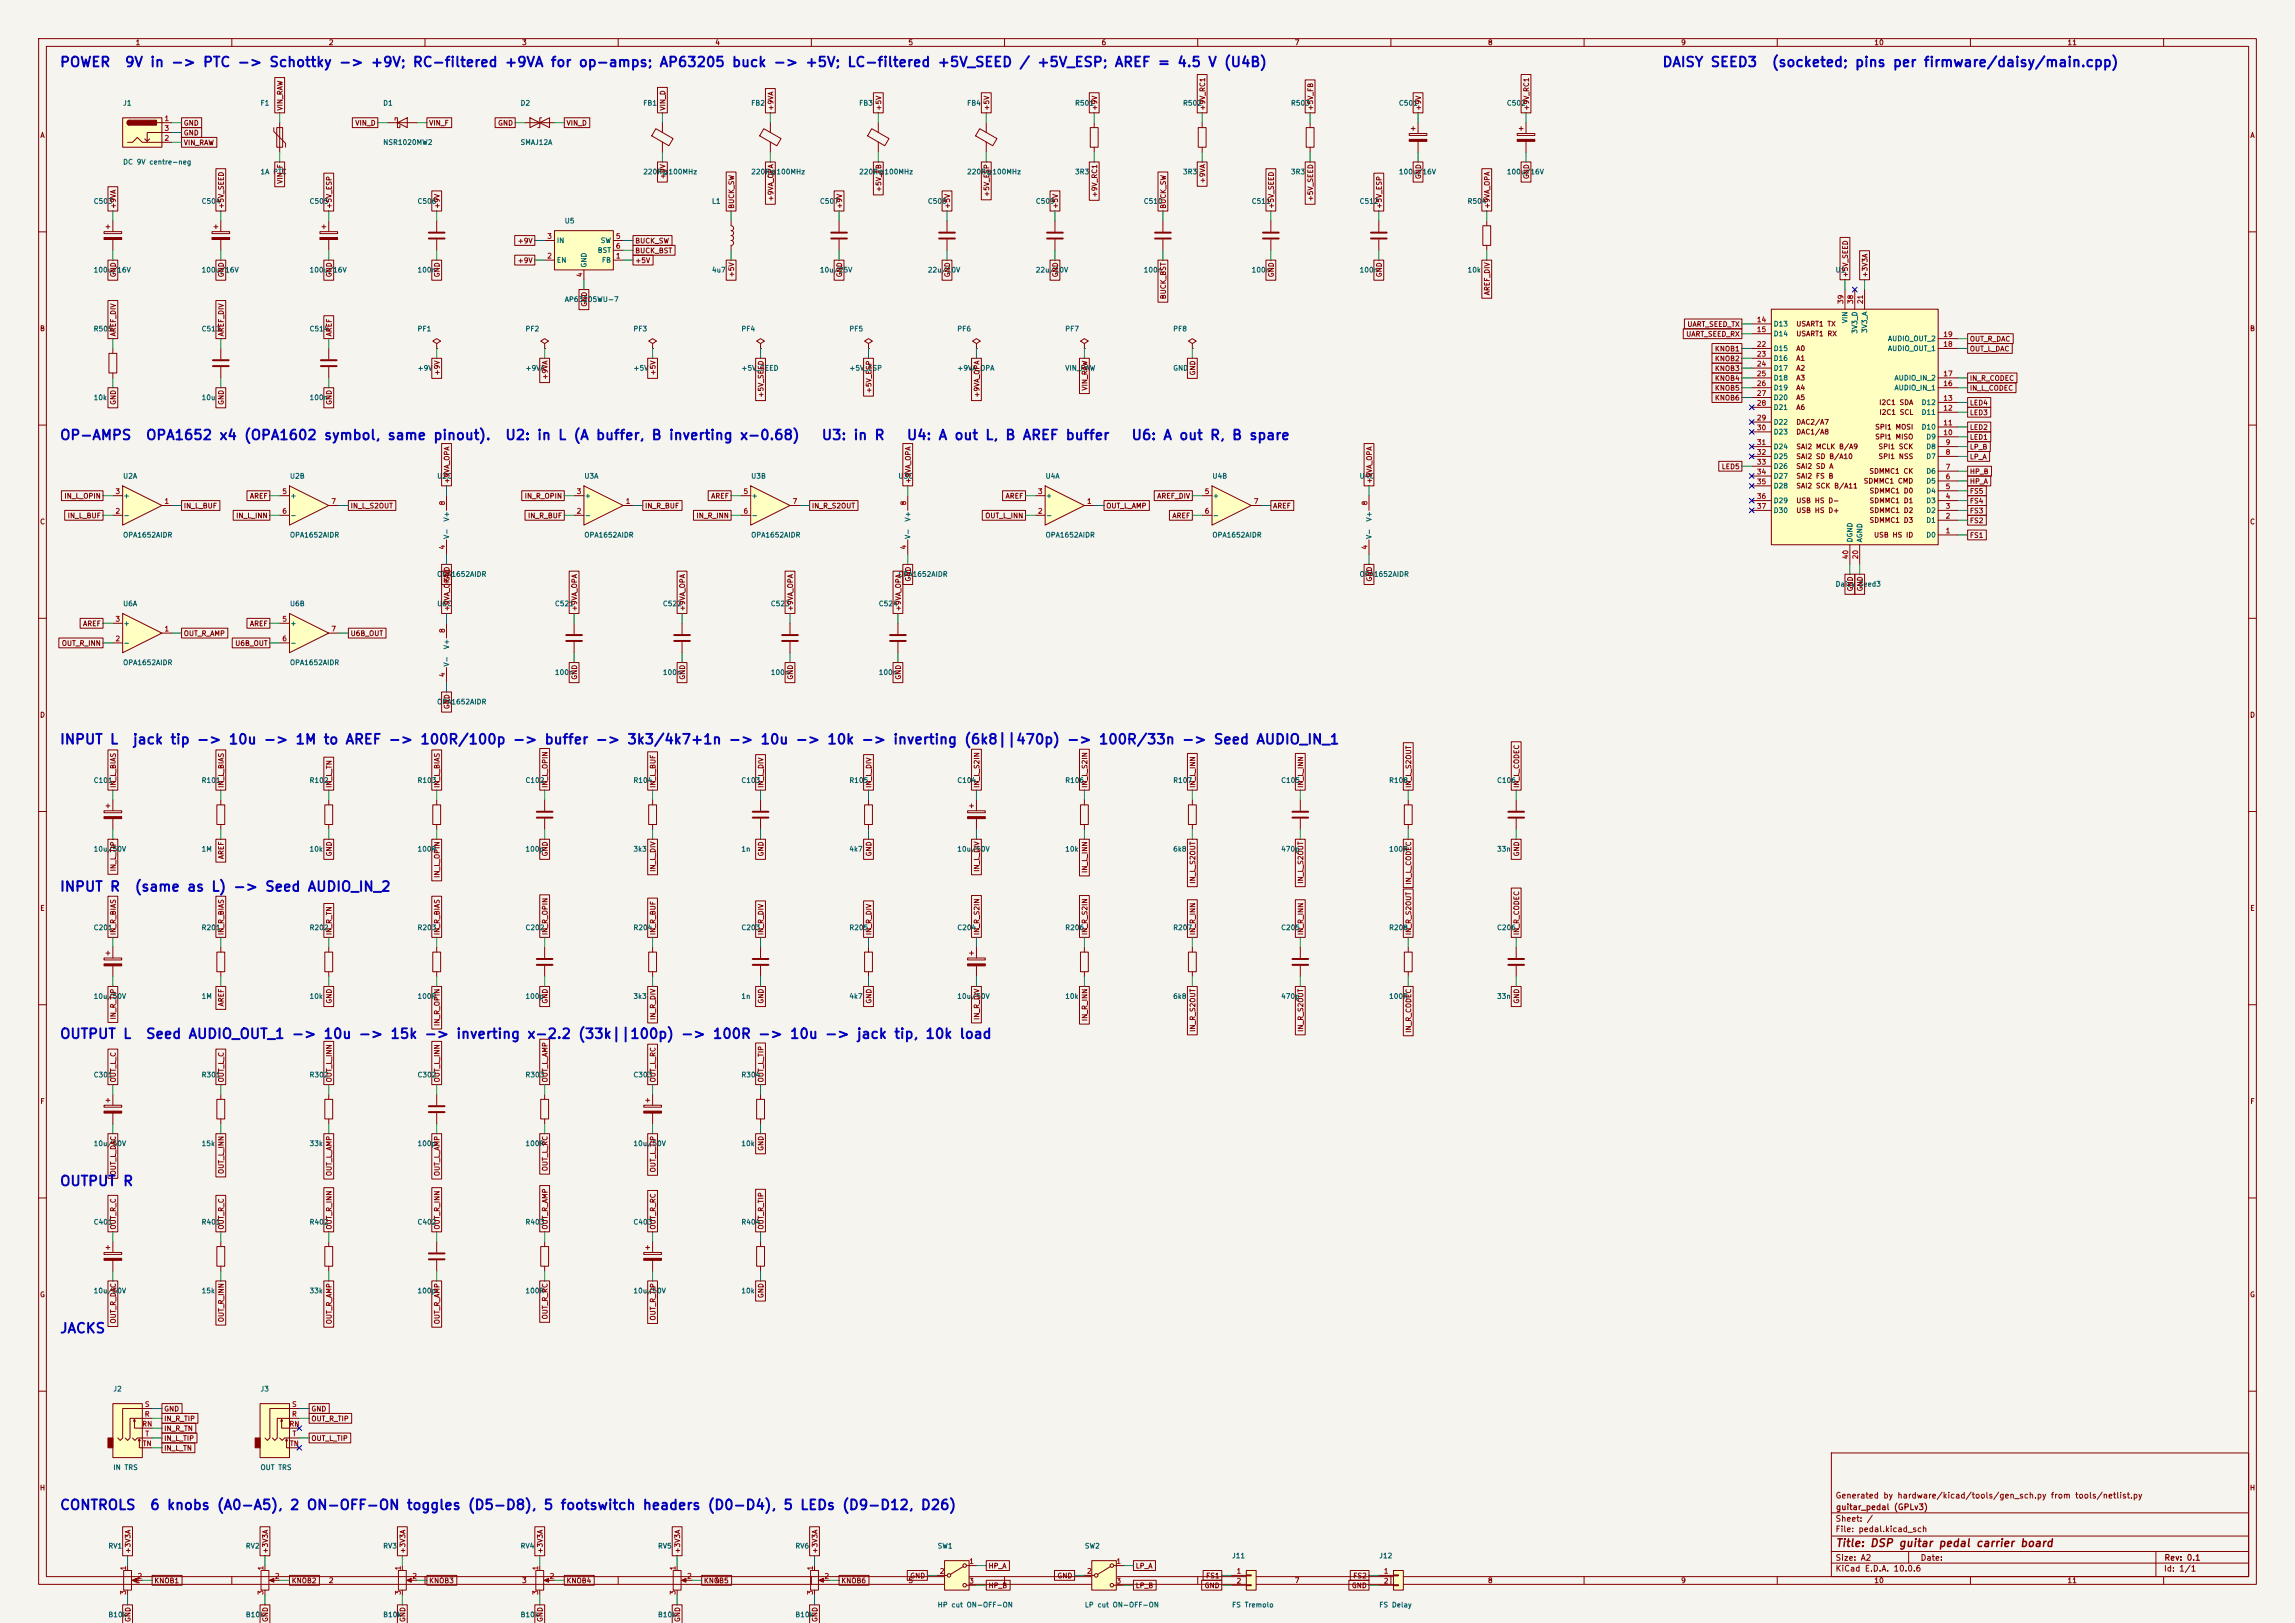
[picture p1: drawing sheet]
<svg xmlns="http://www.w3.org/2000/svg" width="594mm" height="420mm" viewBox="0 0 594 420" stroke-linecap="round" stroke-linejoin="round" font-family="sans-serif">
<defs><g id="words">
<g font-size="2.5" fill="#0000c2">
<text x="15.3" y="18">POWER</text>
<text x="32.1" y="18">9V in -&gt; PTC -&gt; Schottky -&gt; +9V; RC-filtered +9VA for op-amps; AP63205 buck -&gt; +5V; LC-filtered +5V_SEED / +5V_ESP; AREF = 4.5 V (U4B)</text>
<text x="430.1" y="18">DAISY SEED3</text>
<text x="458.4" y="18">(socketed; pins per firmware/daisy/main.cpp)</text>
<text x="15.3" y="114.5">OP-AMPS</text>
<text x="37.6" y="114.5">OPA1652 x4 (OPA1602 symbol, same pinout).</text>
<text x="130.6" y="114.5">U2: in L (A buffer, B inverting x-0.68)</text>
<text x="212.5" y="114.5">U3: in R</text>
<text x="234.5" y="114.5">U4: A out L, B AREF buffer</text>
<text x="292.7" y="114.5">U6: A out R, B spare</text>
<text x="15.3" y="193.2">INPUT L</text>
<text x="34.2" y="193.2">jack tip -&gt; 10u -&gt; 1M to AREF -&gt; 100R/100p -&gt; buffer -&gt; 3k3/4k7+1n -&gt; 10u -&gt; 10k -&gt; inverting (6k8||470p) -&gt; 100R/33n -&gt; Seed AUDIO_IN_1</text>
<text x="15.3" y="231.3">INPUT R</text>
<text x="34.7" y="231.3">(same as L) -&gt; Seed AUDIO_IN_2</text>
<text x="15.3" y="269.4">OUTPUT L</text>
<text x="37.6" y="269.4">Seed AUDIO_OUT_1 -&gt; 10u -&gt; 15k -&gt; inverting x-2.2 (33k||100p) -&gt; 100R -&gt; 10u -&gt; jack tip, 10k load</text>
<text x="15.3" y="307.5">OUTPUT R</text>
<text x="15.3" y="345.6">JACKS</text>
<text x="15.3" y="391.3">CONTROLS</text>
<text x="38.7" y="391.3">6 knobs (A0-A5), 2 ON-OFF-ON toggles (D5-D8), 5 footswitch headers (D0-D4), 5 LEDs (D9-D12, D26)</text>
</g>
<text font-size="2" fill="#840000" x="475" y="400.8">Title: DSP guitar pedal carrier board</text>
<g font-size="1.5" fill="#840000">
<text x="475" y="388.1">Generated by hardware/kicad/tools/gen_sch.py from tools/netlist.py</text>
<text x="475" y="394.1">Sheet: /</text>
<text x="475.1" y="391.1">guitar_pedal (GPLv3)</text>
<text x="475" y="396.8">File: pedal.kicad_sch</text>
<text x="475" y="407">KiCad E.D.A. 10.0.6</text>
<text x="475" y="404.2">Size: A2</text>
<text x="497" y="404.2">Date:</text>
<text x="560" y="407">Id: 1/1</text>
<text x="560.1" y="404.2">Rev: 0.1</text>
</g>
<g font-size="1.3" fill="#840000">
<text x="35" y="12">1</text>
<text x="85" y="12">2</text>
<text x="135" y="12">3</text>
<text x="185" y="12">4</text>
<text x="235" y="12">5</text>
<text x="285" y="12">6</text>
<text x="335" y="12">7</text>
<text x="385" y="12">8</text>
<text x="435" y="12">9</text>
<text x="485" y="12">10</text>
<text x="535" y="12">11</text>
<text x="73.4" y="28.8" transform="rotate(-90 73.4 28.8)">VIN_RAW</text>
<text x="172.5" y="28.8" transform="rotate(-90 172.5 28.8)">VIN_D</text>
<text x="200.4" y="28.8" transform="rotate(-90 200.4 28.8)">+9VA</text>
<text x="228.4" y="28.8" transform="rotate(-90 228.4 28.8)">+5V</text>
<text x="256.3" y="28.8" transform="rotate(-90 256.3 28.8)">+5V</text>
<text x="284.3" y="28.8" transform="rotate(-90 284.3 28.8)">+9V</text>
<text x="312.2" y="28.8" transform="rotate(-90 312.2 28.8)">+9V_RC1</text>
<text x="340.1" y="28.8" transform="rotate(-90 340.1 28.8)">+5V_FB</text>
<text x="368.1" y="28.8" transform="rotate(-90 368.1 28.8)">+9V</text>
<text x="396" y="28.8" transform="rotate(-90 396 28.8)">+9V_RC1</text>
<text x="10.3" y="36">A</text>
<text x="47.4" y="32.8">GND</text>
<text x="47.4" y="35.3">GND</text>
<text x="91.8" y="32.8">VIN_D</text>
<text x="110.9" y="32.8">VIN_F</text>
<text x="128.8" y="32.8">GND</text>
<text x="146.5" y="32.8">VIN_D</text>
<text x="582.3" y="36">A</text>
<text x="47.4" y="37.9">VIN_RAW</text>
<text x="73.4" y="47.7" transform="rotate(-90 73.4 47.7)">VIN_F</text>
<text x="172.5" y="46.5" transform="rotate(-90 172.5 46.5)">+9V</text>
<text x="312.2" y="47.6" transform="rotate(-90 312.2 47.6)">+9VA</text>
<text x="368.1" y="46.5" transform="rotate(-90 368.1 46.5)">GND</text>
<text x="396" y="46.5" transform="rotate(-90 396 46.5)">GND</text>
<text x="200.4" y="52.2" transform="rotate(-90 200.4 52.2)">+9VA_OPA</text>
<text x="228.4" y="49.8" transform="rotate(-90 228.4 49.8)">+5V_FB</text>
<text x="256.3" y="51.1" transform="rotate(-90 256.3 51.1)">+5V_ESP</text>
<text x="284.3" y="51.2" transform="rotate(-90 284.3 51.2)">+9V_RC1</text>
<text x="340.1" y="52.2" transform="rotate(-90 340.1 52.2)">+5V_SEED</text>
<text x="30.3" y="54.2" transform="rotate(-90 30.3 54.2)">+9VA</text>
<text x="58.2" y="54.2" transform="rotate(-90 58.2 54.2)">+5V_SEED</text>
<text x="86.1" y="54.2" transform="rotate(-90 86.1 54.2)">+5V_ESP</text>
<text x="114.1" y="54.2" transform="rotate(-90 114.1 54.2)">+9V</text>
<text x="190.3" y="54.2" transform="rotate(-90 190.3 54.2)">BUCK_SW</text>
<text x="218.2" y="54.2" transform="rotate(-90 218.2 54.2)">+9V</text>
<text x="246.2" y="54.2" transform="rotate(-90 246.2 54.2)">+5V</text>
<text x="274.1" y="54.2" transform="rotate(-90 274.1 54.2)">+5V</text>
<text x="302" y="54.2" transform="rotate(-90 302 54.2)">BUCK_SW</text>
<text x="330" y="54.2" transform="rotate(-90 330 54.2)">+5V_SEED</text>
<text x="357.9" y="54.2" transform="rotate(-90 357.9 54.2)">+5V_ESP</text>
<text x="385.9" y="54.2" transform="rotate(-90 385.9 54.2)">+9VA_OPA</text>
<text x="133.9" y="63.3">+9V</text>
<text x="164.3" y="65.8">BUCK_BST</text>
<text x="164.3" y="63.3">BUCK_SW</text>
<text x="30.3" y="71.9" transform="rotate(-90 30.3 71.9)">GND</text>
<text x="58.2" y="71.9" transform="rotate(-90 58.2 71.9)">GND</text>
<text x="86.1" y="71.9" transform="rotate(-90 86.1 71.9)">GND</text>
<text x="114.1" y="71.9" transform="rotate(-90 114.1 71.9)">GND</text>
<text x="133.9" y="68.4">+9V</text>
<text x="164.3" y="68.4">+5V</text>
<text x="190.3" y="71.9" transform="rotate(-90 190.3 71.9)">+5V</text>
<text x="218.2" y="71.9" transform="rotate(-90 218.2 71.9)">GND</text>
<text x="246.2" y="71.9" transform="rotate(-90 246.2 71.9)">GND</text>
<text x="274.1" y="71.9" transform="rotate(-90 274.1 71.9)">GND</text>
<text x="330" y="71.9" transform="rotate(-90 330 71.9)">GND</text>
<text x="357.9" y="71.9" transform="rotate(-90 357.9 71.9)">GND</text>
<text x="478.6" y="71.9" transform="rotate(-90 478.6 71.9)">+5V_SEED</text>
<text x="483.7" y="71.9" transform="rotate(-90 483.7 71.9)">+3V3A</text>
<text x="302" y="77.6" transform="rotate(-90 302 77.6)">BUCK_BST</text>
<text x="385.9" y="76.5" transform="rotate(-90 385.9 76.5)">AREF_DIV</text>
<text x="152.2" y="79.5" transform="rotate(-90 152.2 79.5)">GND</text>
<text x="10.2" y="86">B</text>
<text x="30.3" y="87.2" transform="rotate(-90 30.3 87.2)">AREF_DIV</text>
<text x="58.2" y="87.2" transform="rotate(-90 58.2 87.2)">AREF_DIV</text>
<text x="86.1" y="87.2" transform="rotate(-90 86.1 87.2)">AREF</text>
<text x="436.3" y="87.4">UART_SEED_RX</text>
<text x="436.6" y="84.9">UART_SEED_TX</text>
<text x="464.8" y="84.8">USART1 TX</text>
<text x="464.8" y="87.3">USART1 RX</text>
<text x="509.7" y="88.7">OUT_R_DAC</text>
<text x="582.2" y="86">B</text>
<text x="443.7" y="91.2">KNOB1</text>
<text x="443.7" y="93.8">KNOB2</text>
<text x="464.8" y="91.1">A0</text>
<text x="464.8" y="93.7">A1</text>
<text x="509.7" y="91.2">OUT_L_DAC</text>
<text x="114.1" y="97.3" transform="rotate(-90 114.1 97.3)">+9V</text>
<text x="142" y="98.4" transform="rotate(-90 142 98.4)">+9VA</text>
<text x="170" y="97.3" transform="rotate(-90 170 97.3)">+5V</text>
<text x="225.8" y="101.9" transform="rotate(-90 225.8 101.9)">+5V_ESP</text>
<text x="281.7" y="101.2" transform="rotate(-90 281.7 101.2)">VIN_RAW</text>
<text x="309.7" y="97.3" transform="rotate(-90 309.7 97.3)">GND</text>
<text x="443.7" y="96.3">KNOB3</text>
<text x="443.7" y="98.8">KNOB4</text>
<text x="443.7" y="101.4">KNOB5</text>
<text x="464.8" y="96.2">A2</text>
<text x="464.8" y="98.8">A3</text>
<text x="464.8" y="101.3">A4</text>
<text x="509.7" y="98.8">IN_R_CODEC</text>
<text x="509.7" y="101.4">IN_L_CODEC</text>
<text x="30.3" y="104.9" transform="rotate(-90 30.3 104.9)">GND</text>
<text x="58.2" y="104.9" transform="rotate(-90 58.2 104.9)">GND</text>
<text x="86.1" y="104.9" transform="rotate(-90 86.1 104.9)">GND</text>
<text x="197.9" y="103" transform="rotate(-90 197.9 103)">+5V_SEED</text>
<text x="253.8" y="103" transform="rotate(-90 253.8 103)">+9VA_OPA</text>
<text x="443.7" y="103.9">KNOB6</text>
<text x="464.8" y="103.8">A5</text>
<text x="464.8" y="106.4">A6</text>
<text x="486.2" y="105.1">I2C1 SDA</text>
<text x="486.3" y="107.6">I2C1 SCL</text>
<text x="509.7" y="105.2">LED4</text>
<text x="509.7" y="107.7">LED3</text>
<text x="464.8" y="110.2">DAC2/A7</text>
<text x="464.8" y="112.7">DAC1/A8</text>
<text x="485.2" y="111.5">SPI1 MOSI</text>
<text x="485.2" y="114">SPI1 MISO</text>
<text x="509.7" y="111.5">LED2</text>
<text x="464.8" y="116.5">SAI2 MCLK B/A9</text>
<text x="464.8" y="119.1">SAI2 SD B/A10</text>
<text x="486.1" y="116.5">SPI1 SCK</text>
<text x="486.1" y="119.1">SPI1 NSS</text>
<text x="509.7" y="114.1">LED1</text>
<text x="509.7" y="116.6">LP_B</text>
<text x="509.7" y="119.2">LP_A</text>
<text x="116.6" y="125.3" transform="rotate(-90 116.6 125.3)">+9VA_OPA</text>
<text x="236" y="125.3" transform="rotate(-90 236 125.3)">+9VA_OPA</text>
<text x="355.4" y="125.3" transform="rotate(-90 355.4 125.3)">+9VA_OPA</text>
<text x="445.5" y="121.7">LED5</text>
<text x="464.8" y="121.6">SAI2 SD A</text>
<text x="464.8" y="124.2">SAI2 FS B</text>
<text x="482.3" y="125.4">SDMMC1 CMD</text>
<text x="483.7" y="122.9">SDMMC1 CK</text>
<text x="509.7" y="123">HP_B</text>
<text x="509.7" y="125.5">HP_A</text>
<text x="16.5" y="129.3">IN_L_OPIN</text>
<text x="47.4" y="131.9">IN_L_BUF</text>
<text x="64.6" y="129.3">AREF</text>
<text x="90.6" y="131.9">IN_L_S2OUT</text>
<text x="135.7" y="129.3">IN_R_OPIN</text>
<text x="166.8" y="131.9">IN_R_BUF</text>
<text x="183.9" y="129.3">AREF</text>
<text x="210" y="131.9">IN_R_S2OUT</text>
<text x="260.1" y="129.3">AREF</text>
<text x="286.2" y="131.9">OUT_L_AMP</text>
<text x="299.4" y="129.3">AREF_DIV</text>
<text x="329.4" y="131.9">AREF</text>
<text x="464.8" y="126.7">SAI2 SCK B/A11</text>
<text x="464.8" y="130.5">USB HS D-</text>
<text x="483.8" y="128">SDMMC1 D0</text>
<text x="483.8" y="130.5">SDMMC1 D1</text>
<text x="509.7" y="128.1">FS5</text>
<text x="509.7" y="130.6">FS4</text>
<text x="10.2" y="136">C</text>
<text x="17.4" y="134.4">IN_L_BUF</text>
<text x="61" y="134.4">IN_L_INN</text>
<text x="136.5" y="134.4">IN_R_BUF</text>
<text x="180.1" y="134.4">IN_R_INN</text>
<text x="254.9" y="134.4">OUT_L_INN</text>
<text x="303.3" y="134.4">AREF</text>
<text x="464.8" y="133">USB HS D+</text>
<text x="483.8" y="133">SDMMC1 D2</text>
<text x="483.8" y="135.6">SDMMC1 D3</text>
<text x="509.7" y="133.1">FS3</text>
<text x="509.7" y="135.7">FS2</text>
<text x="582.2" y="136">C</text>
<text x="484.9" y="139.4">USB HS ID</text>
<text x="509.7" y="139.5">FS1</text>
<text x="116.6" y="150.6" transform="rotate(-90 116.6 150.6)">GND</text>
<text x="236" y="150.6" transform="rotate(-90 236 150.6)">GND</text>
<text x="355.4" y="150.6" transform="rotate(-90 355.4 150.6)">GND</text>
<text x="479.8" y="153.2" transform="rotate(-90 479.8 153.2)">GND</text>
<text x="482.4" y="153.2" transform="rotate(-90 482.4 153.2)">GND</text>
<text x="116.6" y="158.3" transform="rotate(-90 116.6 158.3)">+9VA_OPA</text>
<text x="149.6" y="158.3" transform="rotate(-90 149.6 158.3)">+9VA_OPA</text>
<text x="177.6" y="158.3" transform="rotate(-90 177.6 158.3)">+9VA_OPA</text>
<text x="205.5" y="158.3" transform="rotate(-90 205.5 158.3)">+9VA_OPA</text>
<text x="233.5" y="158.3" transform="rotate(-90 233.5 158.3)">+9VA_OPA</text>
<text x="15.9" y="167.4">OUT_R_INN</text>
<text x="21.4" y="162.3">AREF</text>
<text x="47.4" y="164.9">OUT_R_AMP</text>
<text x="60.7" y="167.4">U6B_OUT</text>
<text x="64.6" y="162.3">AREF</text>
<text x="90.6" y="164.9">U6B_OUT</text>
<text x="149.6" y="176" transform="rotate(-90 149.6 176)">GND</text>
<text x="177.6" y="176" transform="rotate(-90 177.6 176)">GND</text>
<text x="205.5" y="176" transform="rotate(-90 205.5 176)">GND</text>
<text x="233.5" y="176" transform="rotate(-90 233.5 176)">GND</text>
<text x="10.2" y="186">D</text>
<text x="116.6" y="183.6" transform="rotate(-90 116.6 183.6)">GND</text>
<text x="582.2" y="186">D</text>
<text x="30.3" y="204" transform="rotate(-90 30.3 204)">IN_L_BIAS</text>
<text x="58.2" y="204" transform="rotate(-90 58.2 204)">IN_L_BIAS</text>
<text x="86.1" y="204" transform="rotate(-90 86.1 204)">IN_L_TN</text>
<text x="114.1" y="204" transform="rotate(-90 114.1 204)">IN_L_BIAS</text>
<text x="142" y="204" transform="rotate(-90 142 204)">IN_L_OPIN</text>
<text x="170" y="204" transform="rotate(-90 170 204)">IN_L_BUF</text>
<text x="197.9" y="204" transform="rotate(-90 197.9 204)">IN_L_DIV</text>
<text x="225.8" y="204" transform="rotate(-90 225.8 204)">IN_L_DIV</text>
<text x="253.8" y="204" transform="rotate(-90 253.8 204)">IN_L_S2IN</text>
<text x="281.7" y="204" transform="rotate(-90 281.7 204)">IN_L_S2IN</text>
<text x="309.7" y="204" transform="rotate(-90 309.7 204)">IN_L_INN</text>
<text x="337.6" y="204" transform="rotate(-90 337.6 204)">IN_L_INN</text>
<text x="365.5" y="204" transform="rotate(-90 365.5 204)">IN_L_S2OUT</text>
<text x="393.5" y="204" transform="rotate(-90 393.5 204)">IN_L_CODEC</text>
<text x="86.1" y="221.7" transform="rotate(-90 86.1 221.7)">GND</text>
<text x="142" y="221.7" transform="rotate(-90 142 221.7)">GND</text>
<text x="197.9" y="221.7" transform="rotate(-90 197.9 221.7)">GND</text>
<text x="225.8" y="221.7" transform="rotate(-90 225.8 221.7)">GND</text>
<text x="393.5" y="221.7" transform="rotate(-90 393.5 221.7)">GND</text>
<text x="30.3" y="225.6" transform="rotate(-90 30.3 225.6)">IN_L_TIP</text>
<text x="58.2" y="222.5" transform="rotate(-90 58.2 222.5)">AREF</text>
<text x="114.1" y="227.3" transform="rotate(-90 114.1 227.3)">IN_L_OPIN</text>
<text x="170" y="225.7" transform="rotate(-90 170 225.7)">IN_L_DIV</text>
<text x="253.8" y="225.7" transform="rotate(-90 253.8 225.7)">IN_L_DIV</text>
<text x="281.7" y="226" transform="rotate(-90 281.7 226)">IN_L_INN</text>
<text x="309.7" y="228.8" transform="rotate(-90 309.7 228.8)">IN_L_S2OUT</text>
<text x="337.6" y="228.8" transform="rotate(-90 337.6 228.8)">IN_L_S2OUT</text>
<text x="365.5" y="229.1" transform="rotate(-90 365.5 229.1)">IN_L_CODEC</text>
<text x="10.3" y="236">E</text>
<text x="582.3" y="236">E</text>
<text x="30.3" y="242.1" transform="rotate(-90 30.3 242.1)">IN_R_BIAS</text>
<text x="58.2" y="242.1" transform="rotate(-90 58.2 242.1)">IN_R_BIAS</text>
<text x="86.1" y="242.1" transform="rotate(-90 86.1 242.1)">IN_R_TN</text>
<text x="114.1" y="242.1" transform="rotate(-90 114.1 242.1)">IN_R_BIAS</text>
<text x="142" y="242.1" transform="rotate(-90 142 242.1)">IN_R_OPIN</text>
<text x="170" y="242.1" transform="rotate(-90 170 242.1)">IN_R_BUF</text>
<text x="197.9" y="242.1" transform="rotate(-90 197.9 242.1)">IN_R_DIV</text>
<text x="225.8" y="242.1" transform="rotate(-90 225.8 242.1)">IN_R_DIV</text>
<text x="253.8" y="242.1" transform="rotate(-90 253.8 242.1)">IN_R_S2IN</text>
<text x="281.7" y="242.1" transform="rotate(-90 281.7 242.1)">IN_R_S2IN</text>
<text x="309.7" y="242.1" transform="rotate(-90 309.7 242.1)">IN_R_INN</text>
<text x="337.6" y="242.1" transform="rotate(-90 337.6 242.1)">IN_R_INN</text>
<text x="365.5" y="242.1" transform="rotate(-90 365.5 242.1)">IN_R_S2OUT</text>
<text x="393.5" y="242.1" transform="rotate(-90 393.5 242.1)">IN_R_CODEC</text>
<text x="30.3" y="264" transform="rotate(-90 30.3 264)">IN_R_TIP</text>
<text x="58.2" y="260.6" transform="rotate(-90 58.2 260.6)">AREF</text>
<text x="86.1" y="259.8" transform="rotate(-90 86.1 259.8)">GND</text>
<text x="142" y="259.8" transform="rotate(-90 142 259.8)">GND</text>
<text x="197.9" y="259.8" transform="rotate(-90 197.9 259.8)">GND</text>
<text x="225.8" y="259.8" transform="rotate(-90 225.8 259.8)">GND</text>
<text x="393.5" y="259.8" transform="rotate(-90 393.5 259.8)">GND</text>
<text x="114.1" y="265.6" transform="rotate(-90 114.1 265.6)">IN_R_OPIN</text>
<text x="170" y="264.1" transform="rotate(-90 170 264.1)">IN_R_DIV</text>
<text x="253.8" y="264.1" transform="rotate(-90 253.8 264.1)">IN_R_DIV</text>
<text x="281.7" y="264.4" transform="rotate(-90 281.7 264.4)">IN_R_INN</text>
<text x="309.7" y="267.2" transform="rotate(-90 309.7 267.2)">IN_R_S2OUT</text>
<text x="337.6" y="267.2" transform="rotate(-90 337.6 267.2)">IN_R_S2OUT</text>
<text x="365.5" y="267.4" transform="rotate(-90 365.5 267.4)">IN_R_CODEC</text>
<text x="30.3" y="280.2" transform="rotate(-90 30.3 280.2)">OUT_L_C</text>
<text x="58.2" y="280.2" transform="rotate(-90 58.2 280.2)">OUT_L_C</text>
<text x="86.1" y="280.2" transform="rotate(-90 86.1 280.2)">OUT_L_INN</text>
<text x="114.1" y="280.2" transform="rotate(-90 114.1 280.2)">OUT_L_INN</text>
<text x="142" y="280.2" transform="rotate(-90 142 280.2)">OUT_L_AMP</text>
<text x="170" y="280.2" transform="rotate(-90 170 280.2)">OUT_L_RC</text>
<text x="197.9" y="280.2" transform="rotate(-90 197.9 280.2)">OUT_L_TIP</text>
<text x="10.3" y="286">F</text>
<text x="582.3" y="286">F</text>
<text x="197.9" y="297.9" transform="rotate(-90 197.9 297.9)">GND</text>
<text x="30.3" y="304.3" transform="rotate(-90 30.3 304.3)">OUT_L_DAC</text>
<text x="58.2" y="303.9" transform="rotate(-90 58.2 303.9)">OUT_L_INN</text>
<text x="86.1" y="304.5" transform="rotate(-90 86.1 304.5)">OUT_L_AMP</text>
<text x="114.1" y="304.5" transform="rotate(-90 114.1 304.5)">OUT_L_AMP</text>
<text x="142" y="303.2" transform="rotate(-90 142 303.2)">OUT_L_RC</text>
<text x="170" y="303.5" transform="rotate(-90 170 303.5)">OUT_L_TIP</text>
<text x="30.3" y="318.3" transform="rotate(-90 30.3 318.3)">OUT_R_C</text>
<text x="58.2" y="318.3" transform="rotate(-90 58.2 318.3)">OUT_R_C</text>
<text x="86.1" y="318.3" transform="rotate(-90 86.1 318.3)">OUT_R_INN</text>
<text x="114.1" y="318.3" transform="rotate(-90 114.1 318.3)">OUT_R_INN</text>
<text x="142" y="318.3" transform="rotate(-90 142 318.3)">OUT_R_AMP</text>
<text x="170" y="318.3" transform="rotate(-90 170 318.3)">OUT_R_RC</text>
<text x="197.9" y="318.3" transform="rotate(-90 197.9 318.3)">OUT_R_TIP</text>
<text x="10.2" y="336">G</text>
<text x="582.2" y="336">G</text>
<text x="142" y="341.5" transform="rotate(-90 142 341.5)">OUT_R_RC</text>
<text x="170" y="341.8" transform="rotate(-90 170 341.8)">OUT_R_TIP</text>
<text x="197.9" y="336" transform="rotate(-90 197.9 336)">GND</text>
<text x="30.3" y="342.6" transform="rotate(-90 30.3 342.6)">OUT_R_DAC</text>
<text x="58.2" y="342.3" transform="rotate(-90 58.2 342.3)">OUT_R_INN</text>
<text x="86.1" y="342.8" transform="rotate(-90 86.1 342.8)">OUT_R_AMP</text>
<text x="114.1" y="342.8" transform="rotate(-90 114.1 342.8)">OUT_R_AMP</text>
<text x="42.4" y="365.5">GND</text>
<text x="80.5" y="365.5">GND</text>
<text x="42.4" y="370.6">IN_R_TN</text>
<text x="42.4" y="368.1">IN_R_TIP</text>
<text x="80.5" y="368.1">OUT_R_TIP</text>
<text x="42.4" y="375.7">IN_L_TN</text>
<text x="42.4" y="373.2">IN_L_TIP</text>
<text x="80.5" y="373.2">OUT_L_TIP</text>
<text x="10.2" y="386">H</text>
<text x="582.2" y="386">H</text>
<text x="34.1" y="402.1" transform="rotate(-90 34.1 402.1)">+3V3A</text>
<text x="69.6" y="402.1" transform="rotate(-90 69.6 402.1)">+3V3A</text>
<text x="105.2" y="402.1" transform="rotate(-90 105.2 402.1)">+3V3A</text>
<text x="140.8" y="402.1" transform="rotate(-90 140.8 402.1)">+3V3A</text>
<text x="176.3" y="402.1" transform="rotate(-90 176.3 402.1)">+3V3A</text>
<text x="211.9" y="402.1" transform="rotate(-90 211.9 402.1)">+3V3A</text>
<text x="255.7" y="406.2">HP_A</text>
<text x="293.8" y="406.2">LP_A</text>
<text x="35" y="410">1</text>
<text x="39.8" y="410">KNOB1</text>
<text x="75.4" y="410">KNOB2</text>
<text x="85" y="410">2</text>
<text x="110.9" y="410">KNOB3</text>
<text x="135" y="410">3</text>
<text x="146.5" y="410">KNOB4</text>
<text x="182.1" y="410">KNOB5</text>
<text x="185" y="410">4</text>
<text x="217.6" y="410">KNOB6</text>
<text x="235" y="410">5</text>
<text x="235.5" y="408.7">GND</text>
<text x="255.7" y="411.3">HP_B</text>
<text x="273.6" y="408.7">GND</text>
<text x="293.8" y="411.3">LP_B</text>
<text x="311.7" y="411.3">GND</text>
<text x="312" y="408.7">FS1</text>
<text x="335" y="410">7</text>
<text x="349.8" y="411.3">GND</text>
<text x="350.1" y="408.7">FS2</text>
<text x="385" y="410">8</text>
<text x="435" y="410">9</text>
<text x="485" y="410">10</text>
<text x="535" y="410">11</text>
<text x="34.1" y="419.9" transform="rotate(-90 34.1 419.9)">GND</text>
<text x="69.6" y="419.9" transform="rotate(-90 69.6 419.9)">GND</text>
<text x="105.2" y="419.9" transform="rotate(-90 105.2 419.9)">GND</text>
<text x="140.8" y="419.9" transform="rotate(-90 140.8 419.9)">GND</text>
<text x="176.3" y="419.9" transform="rotate(-90 176.3 419.9)">GND</text>
<text x="211.9" y="419.9" transform="rotate(-90 211.9 419.9)">GND</text>
</g>
<g font-size="1.3" fill="#006464">
<text x="31.7" y="27.6">J1</text>
<text x="67.3" y="27.6">F1</text>
<text x="99" y="27.6">D1</text>
<text x="134.6" y="27.6">D2</text>
<text x="166.4" y="27.6">FB1</text>
<text x="194.3" y="27.6">FB2</text>
<text x="222.2" y="27.6">FB3</text>
<text x="250.2" y="27.6">FB4</text>
<text x="278.1" y="27.6">R501</text>
<text x="306.1" y="27.6">R502</text>
<text x="334" y="27.6">R503</text>
<text x="361.9" y="27.6">C501</text>
<text x="389.9" y="27.6">C502</text>
<text x="99" y="37.8">NSR1020MW2</text>
<text x="134.6" y="37.8">SMAJ12A</text>
<text x="31.7" y="42.9">DC 9V centre-neg</text>
<text x="67.3" y="45.4">1A PTC</text>
<text x="166.4" y="45.4">220R@100MHz</text>
<text x="194.3" y="45.4">220R@100MHz</text>
<text x="222.2" y="45.4">220R@100MHz</text>
<text x="250.2" y="45.4">220R@100MHz</text>
<text x="278.1" y="45.4">3R3</text>
<text x="306.1" y="45.4">3R3</text>
<text x="334" y="45.4">3R3</text>
<text x="361.9" y="45.4">100u/16V</text>
<text x="389.9" y="45.4">100u/16V</text>
<text x="24.1" y="53">C503</text>
<text x="52.1" y="53">C504</text>
<text x="80" y="53">C505</text>
<text x="107.9" y="53">C506</text>
<text x="184.1" y="53">L1</text>
<text x="212.1" y="53">C507</text>
<text x="240" y="53">C508</text>
<text x="268" y="53">C509</text>
<text x="295.9" y="53">C510</text>
<text x="323.8" y="53">C511</text>
<text x="351.8" y="53">C512</text>
<text x="379.7" y="53">R504</text>
<text x="146" y="58.1">U5</text>
<text x="144" y="63.2">IN</text>
<text x="154.6" y="65.7">BST</text>
<text x="155.4" y="63.2">SW</text>
<text x="24.1" y="70.8">100u/16V</text>
<text x="52.1" y="70.8">100u/16V</text>
<text x="80" y="70.8">100u/16V</text>
<text x="107.9" y="70.8">100n</text>
<text x="144" y="68.3">EN</text>
<text x="152.1" y="69.4" transform="rotate(-90 152.1 69.4)">GND</text>
<text x="155.7" y="68.3">FB</text>
<text x="184.1" y="70.8">4u7</text>
<text x="212.1" y="70.8">10u/25V</text>
<text x="240" y="70.8">22u/10V</text>
<text x="268" y="70.8">22u/10V</text>
<text x="295.9" y="70.8">100n</text>
<text x="323.8" y="70.8">100n</text>
<text x="351.8" y="70.8">100n</text>
<text x="379.7" y="70.8">10k</text>
<text x="475" y="70.8">U1</text>
<text x="146" y="78.4">AP63205WU-7</text>
<text x="478.5" y="83.8" transform="rotate(-90 478.5 83.8)">VIN</text>
<text x="24.1" y="86.1">R505</text>
<text x="52.1" y="86.1">C513</text>
<text x="80" y="86.1">C514</text>
<text x="107.9" y="86.1">PF1</text>
<text x="135.9" y="86.1">PF2</text>
<text x="163.8" y="86.1">PF3</text>
<text x="191.8" y="86.1">PF4</text>
<text x="219.7" y="86.1">PF5</text>
<text x="247.6" y="86.1">PF6</text>
<text x="275.6" y="86.1">PF7</text>
<text x="303.5" y="86.1">PF8</text>
<text x="459" y="84.8">D13</text>
<text x="459" y="87.3">D14</text>
<text x="481" y="86.5" transform="rotate(-90 481 86.5)">3V3_D</text>
<text x="483.6" y="86.3" transform="rotate(-90 483.6 86.3)">3V3_A</text>
<text x="488.5" y="88.6">AUDIO_OUT_2</text>
<text x="459" y="91.1">D15</text>
<text x="459" y="93.7">D16</text>
<text x="488.5" y="91.1">AUDIO_OUT_1</text>
<text x="107.9" y="96.2">+9V</text>
<text x="135.9" y="96.2">+9VA</text>
<text x="163.8" y="96.2">+5V</text>
<text x="191.8" y="96.2">+5V_SEED</text>
<text x="219.7" y="96.2">+5V_ESP</text>
<text x="247.6" y="96.2">+9VA_OPA</text>
<text x="275.6" y="96.2">VIN_RAW</text>
<text x="303.5" y="96.2">GND</text>
<text x="459" y="96.2">D17</text>
<text x="459" y="98.8">D18</text>
<text x="459" y="101.3">D19</text>
<text x="490.2" y="101.3">AUDIO_IN_1</text>
<text x="490.2" y="98.8">AUDIO_IN_2</text>
<text x="24.1" y="103.8">10k</text>
<text x="52.1" y="103.8">10u</text>
<text x="80" y="103.8">100n</text>
<text x="459" y="103.8">D20</text>
<text x="459" y="106.4">D21</text>
<text x="497.2" y="107.6">D11</text>
<text x="497.2" y="105.1">D12</text>
<text x="459" y="110.2">D22</text>
<text x="459" y="112.7">D23</text>
<text x="497.2" y="111.5">D10</text>
<text x="498.4" y="114">D9</text>
<text x="459" y="116.5">D24</text>
<text x="459" y="119.1">D25</text>
<text x="498.4" y="119.1">D7</text>
<text x="498.4" y="116.5">D8</text>
<text x="31.7" y="124.2">U2A</text>
<text x="74.9" y="124.2">U2B</text>
<text x="113" y="124.2">U2C</text>
<text x="151.1" y="124.2">U3A</text>
<text x="194.3" y="124.2">U3B</text>
<text x="232.4" y="124.2">U3C</text>
<text x="270.5" y="124.2">U4A</text>
<text x="313.7" y="124.2">U4B</text>
<text x="351.8" y="124.2">U4C</text>
<text x="459" y="121.6">D26</text>
<text x="459" y="124.2">D27</text>
<text x="498.4" y="125.4">D5</text>
<text x="498.4" y="122.9">D6</text>
<text x="31.9" y="129.2">+</text>
<text x="75" y="129.2">+</text>
<text x="151.2" y="129.2">+</text>
<text x="194.4" y="129.2">+</text>
<text x="270.6" y="129.2">+</text>
<text x="313.8" y="129.2">+</text>
<text x="459" y="126.7">D28</text>
<text x="459" y="130.5">D29</text>
<text x="498.4" y="130.5">D3</text>
<text x="498.4" y="128">D4</text>
<text x="31.9" y="134.3">-</text>
<text x="75" y="134.3">-</text>
<text x="116.5" y="135.1" transform="rotate(-90 116.5 135.1)">V+</text>
<text x="151.2" y="134.3">-</text>
<text x="194.4" y="134.3">-</text>
<text x="235.9" y="135.1" transform="rotate(-90 235.9 135.1)">V+</text>
<text x="270.6" y="134.3">-</text>
<text x="313.8" y="134.3">-</text>
<text x="355.3" y="135.1" transform="rotate(-90 355.3 135.1)">V+</text>
<text x="459" y="133">D30</text>
<text x="498.4" y="135.6">D1</text>
<text x="498.4" y="133">D2</text>
<text x="31.7" y="139.4">OPA1652AIDR</text>
<text x="74.9" y="139.4">OPA1652AIDR</text>
<text x="116.5" y="139.6" transform="rotate(-90 116.5 139.6)">V-</text>
<text x="151.1" y="139.4">OPA1652AIDR</text>
<text x="194.3" y="139.4">OPA1652AIDR</text>
<text x="235.9" y="139.6" transform="rotate(-90 235.9 139.6)">V-</text>
<text x="270.5" y="139.4">OPA1652AIDR</text>
<text x="313.7" y="139.4">OPA1652AIDR</text>
<text x="355.3" y="139.6" transform="rotate(-90 355.3 139.6)">V-</text>
<text x="479.8" y="140.5" transform="rotate(-90 479.8 140.5)">DGND</text>
<text x="482.3" y="140.5" transform="rotate(-90 482.3 140.5)">AGND</text>
<text x="498.4" y="139.4">D0</text>
<text x="113" y="149.6">OPA1652AIDR</text>
<text x="232.4" y="149.6">OPA1652AIDR</text>
<text x="351.8" y="149.6">OPA1652AIDR</text>
<text x="475" y="152.1">Daisy</text>
<text x="481" y="152.1">Seed3</text>
<text x="31.7" y="157.2">U6A</text>
<text x="74.9" y="157.2">U6B</text>
<text x="113" y="157.2">U6C</text>
<text x="143.5" y="157.2">C521</text>
<text x="171.4" y="157.2">C522</text>
<text x="199.4" y="157.2">C523</text>
<text x="227.3" y="157.2">C524</text>
<text x="31.9" y="167.3">-</text>
<text x="31.9" y="162.3">+</text>
<text x="75" y="162.3">+</text>
<text x="75" y="167.3">-</text>
<text x="31.7" y="172.4">OPA1652AIDR</text>
<text x="74.9" y="172.4">OPA1652AIDR</text>
<text x="116.5" y="172.6" transform="rotate(-90 116.5 172.6)">V-</text>
<text x="116.5" y="168.1" transform="rotate(-90 116.5 168.1)">V+</text>
<text x="143.5" y="175">100n</text>
<text x="171.4" y="175">100n</text>
<text x="199.4" y="175">100n</text>
<text x="227.3" y="175">100n</text>
<text x="113" y="182.6">OPA1652AIDR</text>
<text x="24.1" y="202.9">C101</text>
<text x="52.1" y="202.9">R101</text>
<text x="80" y="202.9">R102</text>
<text x="107.9" y="202.9">R103</text>
<text x="135.9" y="202.9">C102</text>
<text x="163.8" y="202.9">R104</text>
<text x="191.8" y="202.9">C103</text>
<text x="219.7" y="202.9">R105</text>
<text x="247.6" y="202.9">C104</text>
<text x="275.6" y="202.9">R106</text>
<text x="303.5" y="202.9">R107</text>
<text x="331.5" y="202.9">C105</text>
<text x="359.4" y="202.9">R108</text>
<text x="387.3" y="202.9">C106</text>
<text x="24.1" y="220.7">10u/50V</text>
<text x="52.1" y="220.7">1M</text>
<text x="80" y="220.7">10k</text>
<text x="107.9" y="220.7">100R</text>
<text x="135.9" y="220.7">100p</text>
<text x="163.8" y="220.7">3k3</text>
<text x="191.8" y="220.7">1n</text>
<text x="219.7" y="220.7">4k7</text>
<text x="247.6" y="220.7">10u/50V</text>
<text x="275.6" y="220.7">10k</text>
<text x="303.5" y="220.7">6k8</text>
<text x="331.5" y="220.7">470p</text>
<text x="359.4" y="220.7">100R</text>
<text x="387.3" y="220.7">33n</text>
<text x="24.1" y="241">C201</text>
<text x="52.1" y="241">R201</text>
<text x="80" y="241">R202</text>
<text x="107.9" y="241">R203</text>
<text x="135.9" y="241">C202</text>
<text x="163.8" y="241">R204</text>
<text x="191.8" y="241">C203</text>
<text x="219.7" y="241">R205</text>
<text x="247.6" y="241">C204</text>
<text x="275.6" y="241">R206</text>
<text x="303.5" y="241">R207</text>
<text x="331.5" y="241">C205</text>
<text x="359.4" y="241">R208</text>
<text x="387.3" y="241">C206</text>
<text x="24.1" y="258.8">10u/50V</text>
<text x="52.1" y="258.8">1M</text>
<text x="80" y="258.8">10k</text>
<text x="107.9" y="258.8">100R</text>
<text x="135.9" y="258.8">100p</text>
<text x="163.8" y="258.8">3k3</text>
<text x="191.8" y="258.8">1n</text>
<text x="219.7" y="258.8">4k7</text>
<text x="247.6" y="258.8">10u/50V</text>
<text x="275.6" y="258.8">10k</text>
<text x="303.5" y="258.8">6k8</text>
<text x="331.5" y="258.8">470p</text>
<text x="359.4" y="258.8">100R</text>
<text x="387.3" y="258.8">33n</text>
<text x="24.1" y="279.1">C301</text>
<text x="52.1" y="279.1">R301</text>
<text x="80" y="279.1">R302</text>
<text x="107.9" y="279.1">C302</text>
<text x="135.9" y="279.1">R303</text>
<text x="163.8" y="279.1">C303</text>
<text x="191.8" y="279.1">R304</text>
<text x="24.1" y="296.9">10u/50V</text>
<text x="52.1" y="296.9">15k</text>
<text x="80" y="296.9">33k</text>
<text x="107.9" y="296.9">100p</text>
<text x="135.9" y="296.9">100R</text>
<text x="163.8" y="296.9">10u/50V</text>
<text x="191.8" y="296.9">10k</text>
<text x="24.1" y="317.2">C401</text>
<text x="52.1" y="317.2">R401</text>
<text x="80" y="317.2">R402</text>
<text x="107.9" y="317.2">C402</text>
<text x="135.9" y="317.2">R403</text>
<text x="163.8" y="317.2">C403</text>
<text x="191.8" y="317.2">R404</text>
<text x="24.1" y="335">10u/50V</text>
<text x="52.1" y="335">15k</text>
<text x="80" y="335">33k</text>
<text x="107.9" y="335">100p</text>
<text x="135.9" y="335">100R</text>
<text x="163.8" y="335">10u/50V</text>
<text x="191.8" y="335">10k</text>
<text x="29.2" y="360.4">J2</text>
<text x="67.3" y="360.4">J3</text>
<text x="29.2" y="380.7">IN TRS</text>
<text x="67.3" y="380.7">OUT TRS</text>
<text x="27.9" y="401">RV1</text>
<text x="63.5" y="401">RV2</text>
<text x="99" y="401">RV3</text>
<text x="134.6" y="401">RV4</text>
<text x="170.2" y="401">RV5</text>
<text x="205.7" y="401">RV6</text>
<text x="242.6" y="401">SW1</text>
<text x="280.7" y="401">SW2</text>
<text x="318.8" y="403.6">J11</text>
<text x="356.9" y="403.6">J12</text>
<text x="27.9" y="418.8">B10k</text>
<text x="63.5" y="418.8">B10k</text>
<text x="99" y="418.8">B10k</text>
<text x="134.6" y="418.8">B10k</text>
<text x="170.2" y="418.8">B10k</text>
<text x="205.7" y="418.8">B10k</text>
<text x="242.6" y="416.3">HP cut ON-OFF-ON</text>
<text x="280.7" y="416.3">LP cut ON-OFF-ON</text>
<text x="318.8" y="416.3">FS Tremolo</text>
<text x="356.9" y="416.3">FS Delay</text>
</g>
<g font-size="1.3" fill="#a90000">
<text x="42.4" y="31.6">1</text>
<text x="42.4" y="34.2">3</text>
<text x="42.4" y="36.7">2</text>
<text x="141.5" y="62.1">3</text>
<text x="159.3" y="62.1">5</text>
<text x="159.3" y="64.6">6</text>
<text x="141.5" y="67.2">2</text>
<text x="151" y="71.9" transform="rotate(-90 151 71.9)">4</text>
<text x="159.3" y="67.2">1</text>
<text x="454.6" y="83.7">14</text>
<text x="477.4" y="78.8" transform="rotate(-90 477.4 78.8)">39</text>
<text x="479.9" y="78.8" transform="rotate(-90 479.9 78.8)">38</text>
<text x="482.5" y="78.8" transform="rotate(-90 482.5 78.8)">21</text>
<text x="454.6" y="86.2">15</text>
<text x="502.9" y="87.5">19</text>
<text x="454.6" y="90">22</text>
<text x="454.6" y="92.6">23</text>
<text x="454.6" y="95.1">24</text>
<text x="502.9" y="90">18</text>
<text x="454.6" y="97.7">25</text>
<text x="454.6" y="100.2">26</text>
<text x="502.9" y="100.2">16</text>
<text x="502.9" y="97.7">17</text>
<text x="454.6" y="102.7">27</text>
<text x="454.6" y="105.3">28</text>
<text x="502.9" y="106.5">12</text>
<text x="502.9" y="104">13</text>
<text x="454.6" y="109.1">29</text>
<text x="454.6" y="111.6">30</text>
<text x="502.9" y="112.9">10</text>
<text x="502.9" y="110.4">11</text>
<text x="454.6" y="115.4">31</text>
<text x="454.6" y="118">32</text>
<text x="503.5" y="118">8</text>
<text x="503.5" y="115.4">9</text>
<text x="454.6" y="120.5">33</text>
<text x="454.6" y="123.1">34</text>
<text x="454.6" y="125.6">35</text>
<text x="503.5" y="124.3">6</text>
<text x="503.5" y="121.8">7</text>
<text x="29.7" y="128.1">3</text>
<text x="42.4" y="130.7">1</text>
<text x="72.9" y="128.1">5</text>
<text x="85.6" y="130.7">7</text>
<text x="115.4" y="130.9" transform="rotate(-90 115.4 130.9)">8</text>
<text x="149.1" y="128.1">3</text>
<text x="161.8" y="130.7">1</text>
<text x="192.3" y="128.1">5</text>
<text x="205" y="130.7">7</text>
<text x="234.8" y="130.9" transform="rotate(-90 234.8 130.9)">8</text>
<text x="268.5" y="128.1">3</text>
<text x="281.2" y="130.7">1</text>
<text x="311.7" y="128.1">5</text>
<text x="324.4" y="130.7">7</text>
<text x="354.2" y="130.9" transform="rotate(-90 354.2 130.9)">8</text>
<text x="454.6" y="129.4">36</text>
<text x="454.6" y="131.9">37</text>
<text x="503.5" y="131.9">3</text>
<text x="503.5" y="129.4">4</text>
<text x="503.5" y="126.9">5</text>
<text x="29.7" y="133.2">2</text>
<text x="72.9" y="133.2">6</text>
<text x="149.1" y="133.2">2</text>
<text x="192.3" y="133.2">6</text>
<text x="268.5" y="133.2">2</text>
<text x="311.7" y="133.2">6</text>
<text x="503.5" y="134.5">2</text>
<text x="115.4" y="142.3" transform="rotate(-90 115.4 142.3)">4</text>
<text x="234.8" y="142.3" transform="rotate(-90 234.8 142.3)">4</text>
<text x="354.2" y="142.3" transform="rotate(-90 354.2 142.3)">4</text>
<text x="503.5" y="138.3">1</text>
<text x="478.7" y="144.8" transform="rotate(-90 478.7 144.8)">40</text>
<text x="481.2" y="144.8" transform="rotate(-90 481.2 144.8)">20</text>
<text x="29.7" y="161.2">3</text>
<text x="72.9" y="161.2">5</text>
<text x="29.7" y="166.2">2</text>
<text x="42.4" y="163.7">1</text>
<text x="72.9" y="166.2">6</text>
<text x="85.6" y="163.7">7</text>
<text x="115.4" y="163.9" transform="rotate(-90 115.4 163.9)">8</text>
<text x="115.4" y="175.4" transform="rotate(-90 115.4 175.4)">4</text>
<text x="37.4" y="364.4">S</text>
<text x="75.5" y="364.4">S</text>
<text x="36.7" y="369.4">RN</text>
<text x="37.3" y="366.9">R</text>
<text x="37.5" y="372">T</text>
<text x="74.8" y="369.4">RN</text>
<text x="75.4" y="366.9">R</text>
<text x="75.6" y="372">T</text>
<text x="36.8" y="374.5">TN</text>
<text x="74.9" y="374.5">TN</text>
<text x="32.9" y="406.5" transform="rotate(-90 32.9 406.5)">1</text>
<text x="68.4" y="406.5" transform="rotate(-90 68.4 406.5)">1</text>
<text x="104" y="406.5" transform="rotate(-90 104 406.5)">1</text>
<text x="139.6" y="406.5" transform="rotate(-90 139.6 406.5)">1</text>
<text x="175.1" y="406.5" transform="rotate(-90 175.1 406.5)">1</text>
<text x="210.7" y="406.5" transform="rotate(-90 210.7 406.5)">1</text>
<text x="243.1" y="407.5">2</text>
<text x="250.7" y="405">1</text>
<text x="281.2" y="407.5">2</text>
<text x="288.8" y="405">1</text>
<text x="319.9" y="407.5">1</text>
<text x="358" y="407.5">1</text>
<text x="32.9" y="412.8" transform="rotate(-90 32.9 412.8)">3</text>
<text x="35.5" y="408.8">2</text>
<text x="68.4" y="412.8" transform="rotate(-90 68.4 412.8)">3</text>
<text x="71" y="408.8">2</text>
<text x="104" y="412.8" transform="rotate(-90 104 412.8)">3</text>
<text x="106.6" y="408.8">2</text>
<text x="139.6" y="412.8" transform="rotate(-90 139.6 412.8)">3</text>
<text x="142.1" y="408.8">2</text>
<text x="175.1" y="412.8" transform="rotate(-90 175.1 412.8)">3</text>
<text x="177.7" y="408.8">2</text>
<text x="210.7" y="412.8" transform="rotate(-90 210.7 412.8)">3</text>
<text x="213.3" y="408.8">2</text>
<text x="250.7" y="410.1">3</text>
<text x="288.8" y="410.1">3</text>
<text x="319.9" y="410.1">2</text>
<text x="358" y="410.1">2</text>
</g>
</g></defs>
<path d="M0 0h594v420h-594z" fill="#f5f4ef" stroke="#f5f4ef" stroke-width=".26"/>
<g fill="none" stroke="#840000" stroke-width=".26">
<path d="M10 10h574v400h-574zM12 12h570v396h-570zM60 10v2M110 10v2M160 10v2M210 10v2M260 10v2M310 10v2M360 10v2M410 10v2M460 10v2M510 10v2"/>
<path d="M560 10v2M10 60h2M582 60h2M10 110h2M582 110h2M10 160h2M582 160h2M10 210h2M582 210h2M10 260h2M582 260h2M10 310h2"/>
<path d="M582 310h2M10 360h2M474 376h108v32h-108zM582 360h2M474 397.5h108M474 391.5h108M60 408v2M110 408v2M160 408v2M210 408v2M260 408v2M310 408v2"/>
<path d="M360 408v2M410 408v2M460 408v2M474 404.5h108M474 401.5h108M494 401.5v3M510 408v2M558 401.5v6.5M560 408v2"/>
</g>
<path d="M458.5 80h43.1v61h-43.1z" fill="#ffffc2"/>
<g fill="none" stroke="#840000" stroke-width=".26">
<path d="M356.9 57.2v2.7M356.9 62v2.8M477.5 74.9v5.1M480.1 74.9v5.1M482.6 74.9v5.1M453.4 83.8h5.1M453.4 86.4h5.1M453.4 97.8h5.1M453.4 90.2h5.1M453.4 92.7h5.1M453.4 95.3h5.1M458.5 80h43.1v61h-43.1z"/>
<path d="M501.6 97.8h5.1M501.6 90.2h5.1M501.6 87.6h5.1M453.4 118.1h5.1M453.4 115.6h5.1M453.4 100.3h5.1M453.4 102.9h5.1M453.4 105.4h5.1M453.4 109.2h5.1M453.4 111.8h5.1M501.6 118.1h5.1M501.6 115.6h5.1"/>
<path d="M501.6 113h5.1M501.6 110.5h5.1M501.6 106.7h5.1M501.6 104.1h5.1M501.6 100.3h5.1M453.4 132.1h5.1M453.4 129.5h5.1M453.4 120.7h5.1M453.4 123.2h5.1M453.4 125.7h5.1M501.6 138.4h5.1M501.6 134.6h5.1"/>
<path d="M501.6 132.1h5.1M501.6 129.5h5.1M501.6 127h5.1M501.6 124.5h5.1M501.6 121.9h5.1M478.8 141v5.1M481.3 141v5.1M32 406.4h2v5.1h-2zM33 405.1v1.3M33 411.5v1.3M34.5 408.9h2.3"/>
</g>
<path d="M354.8 60.2h4.1M354.8 61.7h4.1" fill="none" stroke="#840000" stroke-width=".51"/>
<path d="M34.2 408.9l1.1-.5v1z" fill="#840000" stroke="#840000" stroke-width=".26"/>
<path d="M67.3 363.2h7.6v14h-7.6z" fill="#ffffc2"/>
<path d="M66 372.1h1.3v2.6h-1.3z" fill="#840000" stroke="#840000" stroke-width=".26"/>
<path d="M67.3 363.2h7.6v14h-7.6zM72.4 372.1l.6 .6 .7-.6h3.8M72.6 367.8l.3-.5v2.3h4.6M72.9 367.3l.3 .5M73.9 372.9l.3-.5v2.3h3.3M74.2 372.4l.2 .5M77.5 367h-5.7v5.1l-.7 .6-.6-.6M77.5 364.5h-7.7v7.6l-.6 .6-.6-.6" fill="none" stroke="#840000" stroke-width=".26"/>
<path d="M29.2 363.2h7.6v14h-7.6z" fill="#ffffc2"/>
<g fill="#840000" stroke="#840000" stroke-width=".26">
<path d="M27.9 372.1h1.3v2.6h-1.3z"/>
<path d="M166.6 325.6h4.6v.5h-4.6z"/>
<path d="M166.6 287.5h4.6v.5h-4.6z"/>
<path d="M26.9 325.6h4.6v.5h-4.6z"/>
<path d="M26.9 287.5h4.6v.5h-4.6z"/>
<path d="M250.4 249.4h4.6v.5h-4.6z"/>
<path d="M250.4 211.3h4.6v.5h-4.6z"/>
<path d="M26.9 249.4h4.6v.5h-4.6z"/>
<path d="M26.9 211.3h4.6v.5h-4.6z"/>
</g>
<g fill="none" stroke="#840000" stroke-width=".26">
<path d="M176.5 161.3v2.8M176.5 166.1v2.8M204.5 161.3v2.8M204.5 166.1v2.8M232.4 161.3v2.8M232.4 166.1v2.8M26.9 209.8h4.6v.5h-4.6zM27.4 208.5h1M27.9 208v1M29.2 207v2.8M29.2 211.8v2.8M56.1 208.3h2.1v5.1h-2.1z"/>
<path d="M57.1 207v1.3M57.1 213.4v1.2M84.1 208.3h2v5.1h-2zM85.1 207v1.3M85.1 213.4v1.2M167.9 208.3h2v5.1h-2zM168.9 207v1.3M168.9 213.4v1.2M196.8 207v2.8M196.8 211.8v2.8M223.8 208.3h2v5.1h-2zM224.8 207v1.3"/>
<path d="M224.8 213.4v1.2M250.4 209.8h4.6v.5h-4.6zM251 208.5h1M251.5 208v1M252.7 207v2.8M252.7 211.8v2.8M279.7 208.3h2v5.1h-2zM280.7 207v1.3M280.7 213.4v1.2M26.9 247.9h4.6v.5h-4.6zM27.4 246.6h1M27.9 246.1v1"/>
<path d="M29.2 245.1v2.8M29.2 249.9v2.8M56.1 246.4h2.1v5.1h-2.1zM57.1 245.1v1.3M57.1 251.5v1.2M84.1 246.4h2v5.1h-2zM85.1 245.1v1.3M85.1 251.5v1.2M167.9 246.4h2v5.1h-2zM168.9 245.1v1.3M168.9 251.5v1.2M196.8 245.1v2.8"/>
<path d="M196.8 249.9v2.8M223.8 246.4h2v5.1h-2zM224.8 245.1v1.3M224.8 251.5v1.2M250.4 247.9h4.6v.5h-4.6zM251 246.6h1M251.5 246.1v1M252.7 245.1v2.8M252.7 249.9v2.8M279.7 246.4h2v5.1h-2zM280.7 245.1v1.3M280.7 251.5v1.2"/>
<path d="M26.9 286h4.6v.5h-4.6zM27.4 284.7h1M27.9 284.2v1M29.2 283.2v2.8M29.2 288v2.8M56.1 284.5h2.1v5.1h-2.1zM57.1 283.2v1.3M57.1 289.6v1.2M84.1 284.5h2v5.1h-2zM85.1 283.2v1.3M85.1 289.6v1.2M113 283.2v2.8"/>
<path d="M113 288v2.8M140 284.5h2v5.1h-2zM141 283.2v1.3M141 289.6v1.2M166.6 286h4.6v.5h-4.6zM167.1 284.7h1M167.6 284.2v1M168.9 283.2v2.8M168.9 288v2.8M195.8 284.5h2.1v5.1h-2.1zM196.8 283.2v1.3M196.8 289.6v1.2"/>
<path d="M26.9 324.1h4.6v.5h-4.6zM27.4 322.8h1M27.9 322.3v1M29.2 321.3v2.8M29.2 326.1v2.8M56.1 322.6h2.1v5.1h-2.1zM57.1 321.3v1.3M57.1 327.7v1.2M84.1 322.6h2v5.1h-2zM85.1 321.3v1.3M85.1 327.7v1.2M113 321.3v2.8"/>
<path d="M113 326.1v2.8M140 322.6h2v5.1h-2zM141 321.3v1.3M141 327.7v1.2M166.6 324.1h4.6v.5h-4.6zM167.1 322.8h1M167.6 322.3v1M168.9 321.3v2.8M168.9 326.1v2.8M195.8 322.6h2.1v5.1h-2.1zM196.8 321.3v1.3M196.8 327.7v1.2"/>
<path d="M29.2 363.2h7.6v14h-7.6zM34.3 372.1l.6 .6 .7-.6h3.8M34.5 367.8l.3-.5v2.3h4.6M34.8 367.3l.3 .5M35.8 372.9l.3-.5v2.3h3.3M36.1 372.4l.2 .5M39.4 367h-5.7v5.1l-.7 .6-.6-.6M39.4 364.5h-7.7v7.6l-.6 .6-.6-.6"/>
</g>
<g fill="none" stroke="#840000" stroke-width=".51">
<path d="M174.5 164.3h4.1M174.5 165.9h4.1M202.4 164.3h4.1M202.4 165.9h4.1M230.4 164.3h4M230.4 165.9h4M194.8 210.1h4.1M194.8 211.6h4.1M194.8 248.2h4.1M194.8 249.7h4.1M111 286.3h4.1M111 287.8h4.1"/>
<path d="M111 324.4h4.1M111 325.9h4.1"/>
</g>
<path d="M74.9 158.8l10.2 5-10.2 5.1z" fill="#ffffc2"/>
<path d="M74.9 158.8l10.2 5-10.2 5.1zM72.4 161.3h2.5M72.4 166.4h2.5M85.1 163.8h2.5" fill="none" stroke="#840000" stroke-width=".26"/>
<path d="M31.7 158.8l10.2 5-10.2 5.1z" fill="#ffffc2"/>
<g fill="none" stroke="#840000" stroke-width=".26">
<path d="M115.6 128.3v3.8M115.6 139.7v3.8M31.7 158.8l10.2 5-10.2 5.1zM29.2 166.4h2.5M29.2 161.3h2.5M41.9 163.8h2.5M115.6 161.3v3.8M115.6 172.7v3.8M148.6 161.3v2.8M148.6 166.1v2.8M112 208.3h2v5.1h-2zM113 207v1.3"/>
<path d="M113 213.4v1.2M141 207v2.8M141 211.8v2.8M112 246.4h2v5.1h-2zM113 245.1v1.3M113 251.5v1.2M141 245.1v2.8M141 249.9v2.8"/>
</g>
<path d="M146.6 164.3h4M146.6 165.9h4M138.9 210.1h4.1M138.9 211.6h4.1M138.9 248.2h4.1M138.9 249.7h4.1" fill="none" stroke="#840000" stroke-width=".51"/>
<path d="M74.9 125.7l10.2 5.1-10.2 5.1z" fill="#ffffc2"/>
<path d="M72.4 128.3h2.5M72.4 133.4h2.5M74.9 125.7l10.2 5.1-10.2 5.1zM85.1 130.8h2.5" fill="none" stroke="#840000" stroke-width=".26"/>
<path d="M31.7 125.7l10.2 5.1-10.2 5.1z" fill="#ffffc2"/>
<g fill="none" stroke="#840000" stroke-width=".26">
<path d="M70.9 33v1l3 3.1v1M71.6 33h1.6v5.1h-1.6zM72.4 31.8v7.6M100.3 31.8h7.6M102.2 31.1v-.6h.7v2.5h.6v-.6M102.9 31.8l2.5-1.3v2.5zM253.6 33.3l4.4 2.6-1.1 1.8-4.4-2.5zM255.3 31.8v2.5M255.3 36.8v2.6M282.2 33h2v5.1h-2zM283.2 31.8v1.2M283.2 38.1v1.3"/>
<path d="M310.1 33h2.1v5.1h-2.1zM311.1 31.8v1.2M311.1 38.1v1.3M338.1 33h2v5.1h-2zM339.1 31.8v1.2M339.1 38.1v1.3M26.9 59.9h4.6v.6h-4.6zM27.4 58.7h1M27.9 58.2v1M29.2 57.2v2.7M54.9 59.9h4.5v.6h-4.5zM55.4 58.7h1"/>
<path d="M55.9 58.2v1M57.1 57.2v2.7M82.8 59.9h4.6v.6h-4.6zM83.3 58.7h1M83.8 58.2v1M85.1 57.2v2.7M113 57.2v2.7M245.1 57.2v2.7M273 57.2v2.7M301 57.2v2.7M328.9 57.2v2.7M29.2 62v2.8"/>
<path d="M57.1 62v2.8M85.1 62v2.8M113 62v2.8M245.1 62v2.8M273 62v2.8M301 62v2.8M328.9 62v2.8M28.2 91.4h2v5.1h-2zM29.2 90.2v1.2M29.2 96.5v1.3M57.1 90.2v2.8M57.1 95v2.8"/>
<path d="M113 88.9l1-.6-1-.7-1 .7 1 .6v1.3M113 90.2h.1M141 88.9l1-.6-1-.7-1 .7 1 .6v1.3M141 90.2h.1M29.2 133.4h2.5M29.2 128.3h2.5M31.7 125.7l10.2 5.1-10.2 5.1zM41.9 130.8h2.5M354.3 128.3v3.8M354.3 139.7v3.8M336.5 207v2.8M336.5 211.8v2.8"/>
<path d="M363.5 208.3h2v5.1h-2zM364.5 207v1.3M364.5 213.4v1.2M307.6 246.4h2v5.1h-2zM308.6 245.1v1.3M308.6 251.5v1.2M336.5 245.1v2.8M336.5 249.9v2.8M363.5 246.4h2v5.1h-2zM364.5 245.1v1.3M364.5 251.5v1.2"/>
</g>
<g fill="none" stroke="#840000" stroke-width=".51">
<path d="M111 60.2h4.1M111 61.7h4.1M243.1 60.2h4M243.1 61.7h4M271 60.2h4.1M271 61.7h4.1M299 60.2h4M299 61.7h4M326.9 60.2h4.1M326.9 61.7h4.1M55.1 93.2h4.1M55.1 94.7h4.1"/>
<path d="M334.5 210.1h4.1M334.5 211.6h4.1M334.5 248.2h4.1M334.5 249.7h4.1"/>
</g>
<g fill="#840000" stroke="#840000" stroke-width=".26">
<path d="M54.9 61.5h4.5v.5h-4.5z"/>
<path d="M26.9 61.5h4.6v.5h-4.6z"/>
<path d="M82.8 61.5h4.6v.5h-4.6z"/>
</g>
<path d="M313.7 125.7l10.1 5.1-10.1 5.1z" fill="#ffffc2"/>
<path d="M85.1 90.2v2.8M85.1 95v2.8M311.1 128.3h2.6M311.1 133.4h2.6M313.7 125.7l10.1 5.1-10.1 5.1zM323.8 130.8h2.6M307.6 208.3h2v5.1h-2zM308.6 207v1.3M308.6 213.4v1.2" fill="none" stroke="#840000" stroke-width=".26"/>
<path d="M83.1 93.2h4M83.1 94.7h4" fill="none" stroke="#840000" stroke-width=".51"/>
<path d="M31.7 30.5h10.2v7.6h-10.2z" fill="#ffffc2"/>
<path d="M31.7 30.5h10.2v7.6h-10.2zM33 36.8h1.3l1.3-1.2 1.2 1.2h7.6M33.5 31.1l-.4 .2-.2 .5 .2 .4 .4 .2M38.7 35.9l-.6 .7M40.6 31.8h3.8M44.4 34.3h-6.3v2.3l-.6-.7" fill="none" stroke="#840000" stroke-width=".26"/>
<g fill="#840000" stroke="#840000" stroke-width=".26">
<path d="M33.1 31.3l.4-.2v1.3l-.6-.4z"/>
<path d="M33.5 31.1h7v1.3h-7z"/>
</g>
<path d="M151.1 125.7l10.2 5.1-10.2 5.1z" fill="#ffffc2"/>
<path d="M148.6 133.4h2.5M148.6 128.3h2.5M151.1 125.7l10.2 5.1-10.2 5.1zM161.3 130.8h2.5" fill="none" stroke="#840000" stroke-width=".26"/>
<path d="M194.3 125.7l10.2 5.1-10.2 5.1z" fill="#ffffc2"/>
<path d="M196.8 88.9l1.1-.6-1.1-.7-1 .7 1 .6v1.3M196.8 90.2h.1M191.8 128.3h2.5M191.8 133.4h2.5M194.3 125.7l10.2 5.1-10.2 5.1zM204.5 130.8h2.5" fill="none" stroke="#840000" stroke-width=".26"/>
<path d="M270.5 125.7l10.2 5.1-10.2 5.1z" fill="#ffffc2"/>
<g fill="none" stroke="#840000" stroke-width=".26">
<path d="M135.9 31.8h7.6M137.2 30.5v2.5l5-2.5v2.5zM140.2 30.5h-.5v2.5h-.5M169.7 33.3l4.5 2.6-1.1 1.8-4.4-2.5zM171.4 31.8v2.5M171.4 36.8v2.6M197.7 33.3l4.5 2.6-1.1 1.8-4.5-2.5zM199.4 31.8v2.5M199.4 36.8v2.6M225.6 33.3l4.5 2.6-1.1 1.8-4.4-2.5zM227.3 31.8v2.5M227.3 36.8v2.6"/>
<path d="M217.2 57.2v2.7M217.2 62v2.8M168.9 88.9l1-.6-1-.7-1 .7 1 .6v1.3M168.9 90.2h.1M224.8 88.9l1-.6-1-.7-1 .7 1 .6v1.3M224.8 90.2h.1M252.7 88.9l1-.6-1-.7-1 .7 1 .6v1.3M252.7 90.2h.1M280.7 88.9l1-.6-1-.7-1 .7 1 .6v1.3M280.7 90.2h.1M308.6 88.9l1-.6-1-.7-1 .7 1 .6v1.3M308.6 90.2h.1"/>
<path d="M234.9 128.3v3.8M234.9 139.7v3.8M268 133.4h2.5M268 128.3h2.5M270.5 125.7l10.2 5.1-10.2 5.1zM280.7 130.8h2.5M392.4 207v2.8M392.4 211.8v2.8M392.4 245.1v2.8M392.4 249.9v2.8"/>
</g>
<path d="M215.1 60.2h4.1M215.1 61.7h4.1M390.4 210.1h4.1M390.4 211.6h4.1M390.4 248.2h4.1M390.4 249.7h4.1" fill="none" stroke="#840000" stroke-width=".51"/>
<path d="M143.5 59.7h15.2v10.2h-15.2z" fill="#ffffc2"/>
<g fill="none" stroke="#840000" stroke-width=".26">
<path d="M143.5 59.7h15.2v10.2h-15.2zM189.2 57.2v1.2l.5 .2 .2 .5-.2 .4-.5 .2M189.2 59.7l.5 .2 .2 .4-.2 .5-.5 .2 .4 .1 .2 .3-.1 .6-.5 .2 .5 .3 .2 .5-.3 .4-.4 .1M141 67.3h2.5M141 62.2h2.5M151.1 69.9v2.5M158.7 67.3h2.6M158.7 62.2h2.6M158.7 64.8h2.6M189.2 63.5v1.3M67.6 406.4h2v5.1h-2zM68.6 405.1v1.3"/>
<path d="M68.6 411.5v1.3M70.1 408.9h2.3M103.1 406.4h2.1v5.1h-2.1zM104.1 405.1v1.3M104.1 411.5v1.3M105.7 408.9h2.2"/>
</g>
<g fill="#840000" stroke="#840000" stroke-width=".26">
<path d="M105.3 408.9l1.1-.5v1z"/>
<path d="M69.7 408.9l1.2-.5v1z"/>
</g>
<path d="M360.7 406.4h2.5v5.1h-2.5z" fill="#ffffc2"/>
<path d="M356.9 407.7h3.8M356.9 410.2h3.8M360.7 406.4h2.5v5.1h-2.5zM360.7 407.5h1.2v.3h-1.2zM360.7 410.1h1.2v.2h-1.2z" fill="none" stroke="#840000" stroke-width=".26"/>
<path d="M322.6 406.4h2.5v5.1h-2.5z" fill="#ffffc2"/>
<g fill="none" stroke="#840000" stroke-width=".26">
<path d="M364.7 34.5h4.6v.6h-4.6zM365.3 33.3h1M365.8 32.8v1M367 31.8v2.7M367 36.6v2.8M392.7 34.5h4.6v.6h-4.6zM393.2 33.3h1M393.7 32.8v1M395 31.8v2.7M395 36.6v2.8M318.8 407.7h3.8M318.8 410.2h3.8"/>
<path d="M322.6 406.4h2.5v5.1h-2.5zM322.6 407.5h1.2v.3h-1.2zM322.6 410.1h1.2v.2h-1.2z"/>
</g>
<g fill="#840000" stroke="#840000" stroke-width=".26">
<path d="M364.7 36.1h4.6v.5h-4.6z"/>
<path d="M392.7 36.1h4.6v.5h-4.6z"/>
</g>
<path d="M282.6 403.9h6.3v7.6h-6.3z" fill="#ffffc2"/>
<g fill="none" stroke="#840000" stroke-width=".26">
<path d="M138.7 406.4h2v5.1h-2zM139.7 405.1v1.3M139.7 411.5v1.3M141.2 408.9h2.3M174.2 406.4h2.1v5.1h-2.1zM175.3 405.1v1.3M175.3 411.5v1.3M176.8 408.9h2.3M280.7 407.7h2.5M282.6 403.9h6.3v7.6h-6.3zM287.4 405.4l-3.3 2M288.3 405.1h2.5"/>
<path d="M288.3 410.2h2.5"/>
<circle cx="283.7" cy="407.7" r=".46"/>
<circle cx="287.8" cy="405.1" r=".46"/>
<circle cx="287.8" cy="410.2" r=".46"/>
</g>
<g fill="#840000" stroke="#840000" stroke-width=".26">
<path d="M176.4 408.9l1.1-.5v1z"/>
<path d="M140.8 408.9l1.2-.5v1z"/>
</g>
<path d="M244.5 403.9h6.3v7.6h-6.3z" fill="#ffffc2"/>
<g fill="none" stroke="#840000" stroke-width=".26">
<path d="M309.9 19.3h2.5v9.9h-2.5zM393.7 19.3h2.5v9.9h-2.5zM47 30.5h5.2v2.5h-5.2zM47 35.6h9.1v2.5h-9.1zM47 33h5.2v2.6h-5.2zM71.1 20.1h2.6v9.1h-2.6zM91.2 30.5h6.6v2.5h-6.6zM110.5 30.5h6.4v2.5h-6.4zM128.1 30.5h5.2v2.5h-5.2zM146 30.5h6.6v2.5h-6.6zM170.2 22.6h2.5v6.6h-2.5zM198.1 22.9h2.6v6.3h-2.6z"/>
<path d="M226.1 24h2.5v5.2h-2.5zM254 24h2.5v5.2h-2.5zM281.9 24h2.6v5.2h-2.6zM337.8 20.7h2.6v8.5h-2.6zM365.8 24h2.5v5.2h-2.5zM27.9 48.3h2.6v6.3h-2.6zM55.9 43.7h2.5v10.9h-2.5zM71.1 41.9h2.6v6.4h-2.6zM83.8 44.8h2.6v9.8h-2.6zM111.8 49.4h2.5v5.2h-2.5zM170.2 41.9h2.5v5.2h-2.5zM188 44.5h2.5v10.1h-2.5z"/>
<path d="M198.1 41.9h2.6v11h-2.6zM215.9 49.4h2.5v5.2h-2.5zM226.1 41.9h2.5v8.5h-2.5zM243.8 49.4h2.6v5.2h-2.6zM254 41.9h2.5v9.8h-2.5zM271.8 49.4h2.5v5.2h-2.5zM281.9 41.9h2.6v9.9h-2.6zM299.7 44.5h2.6v10.1h-2.6zM309.9 41.9h2.5v6.3h-2.5zM327.7 43.7h2.5v10.9h-2.5zM337.8 41.9h2.6v11h-2.6zM355.6 44.8h2.5v9.8h-2.5z"/>
<path d="M365.8 41.9h2.5v5.2h-2.5zM383.5 43.7h2.6v10.9h-2.6zM383.8 58.4h2v5.1h-2zM384.8 57.2v1.2M393.7 41.9h2.5v5.2h-2.5zM27.9 77.8h2.6v9.8h-2.6zM27.9 67.3h2.6v5.2h-2.6zM55.9 77.8h2.5v9.8h-2.5zM55.9 67.3h2.5v5.2h-2.5zM83.8 67.3h2.6v5.2h-2.6zM111.8 67.3h2.5v5.2h-2.5zM133.2 66h5.2v2.6h-5.2z"/>
<path d="M133.2 61h5.2v2.5h-5.2zM149.9 74.9h2.5v5.2h-2.5zM163.8 63.5h10.9v2.5h-10.9zM163.8 61h10.1v2.5h-10.1zM163.8 66h5.2v2.6h-5.2zM188 67.3h2.5v5.2h-2.5zM215.9 67.3h2.5v5.2h-2.5zM243.8 67.3h2.6v5.2h-2.6zM271.8 67.3h2.5v5.2h-2.5zM299.7 67.3h2.6v10.9h-2.6zM327.7 67.3h2.5v5.2h-2.5zM355.6 67.3h2.5v5.2h-2.5z"/>
<path d="M383.5 67.3h2.6v9.9h-2.6zM384.8 63.5v1.3M476.2 61.4h2.6v11h-2.6zM481.3 64.9h2.6v7.5h-2.6zM83.8 81.7h2.6v5.9h-2.6zM111.8 92.7h2.5v5.2h-2.5zM139.7 92.7h2.5v6.3h-2.5zM167.6 92.7h2.6v5.2h-2.6zM195.6 92.7h2.5v11h-2.5zM223.5 92.7h2.6v9.8h-2.6zM251.5 92.7h2.5v11h-2.5zM279.4 92.7h2.5v9.1h-2.5z"/>
<path d="M307.3 92.7h2.6v5.2h-2.6zM435.7 85.1h15.1v2.5h-15.1zM436 82.5h14.8v2.6h-14.8zM443.1 88.9h7.7v2.5h-7.7zM443.1 91.4h7.7v2.6h-7.7zM443.1 94h7.7v2.5h-7.7zM443.1 96.5h7.7v2.6h-7.7zM443.1 99.1h7.7v2.5h-7.7zM509.3 86.4h11.8v2.5h-11.8zM509.3 88.9h11.5v2.5h-11.5zM509.3 96.5h12.7v2.6h-12.7zM509.3 99.1h12.5v2.5h-12.5z"/>
<path d="M27.9 100.3h2.6v5.2h-2.6zM55.9 100.3h2.5v5.2h-2.5zM83.8 100.3h2.6v5.2h-2.6zM114.3 114.8h2.5v10.9h-2.5zM233.7 114.8h2.5v10.9h-2.5zM353.1 114.8h2.5v10.9h-2.5zM443.1 101.6h7.7v2.5h-7.7zM444.9 119.4h5.9v2.5h-5.9zM509.3 102.9h6v2.5h-6zM509.3 105.4h6v2.6h-6zM509.3 109.2h6v2.6h-6zM509.3 111.8h6v2.5h-6z"/>
<path d="M509.3 114.3h5.8v2.5h-5.8zM509.3 116.8h5.7v2.6h-5.7zM15.9 127h10.8v2.5h-10.8zM16.7 132.1h10v2.5h-10zM47 129.5h9.9v2.6h-9.9zM60.4 132.1h9.4v2.5h-9.4zM63.9 127h5.9v2.5h-5.9zM90.2 129.5h12.3v2.6h-12.3zM135 127h11v2.5h-11zM135.9 132.1h10.1v2.5h-10.1zM166.4 129.5h10.1v2.6h-10.1zM179.5 132.1h9.7v2.5h-9.7z"/>
<path d="M183.3 127h5.9v2.5h-5.9zM209.5 129.5h12.6v2.6h-12.6zM254.2 132.1h11.2v2.5h-11.2zM259.5 127h5.9v2.5h-5.9zM285.7 129.5h11.8v2.6h-11.8zM298.7 127h9.9v2.5h-9.9zM302.7 132.1h5.9v2.5h-5.9zM328.9 129.5h6v2.6h-6zM509.3 120.6h6.1v2.6h-6.1zM509.3 123.2h6v2.5h-6zM509.3 125.7h4.8v2.6h-4.8zM509.3 128.3h4.8v2.5h-4.8z"/>
<path d="M509.3 130.8h4.8v2.6h-4.8zM509.3 133.3h4.8v2.6h-4.8zM509.3 137.2h4.8v2.5h-4.8zM114.3 147.8h2.5v11h-2.5zM114.3 146.1h2.5v5.2h-2.5zM147.3 147.8h2.6v11h-2.6zM175.3 147.8h2.5v11h-2.5zM203.2 147.8h2.5v11h-2.5zM231.1 147.8h2.6v11h-2.6zM233.7 146.1h2.5v5.2h-2.5zM353.1 146.1h2.5v5.2h-2.5zM477.5 148.6h2.6v5.2h-2.6z"/>
<path d="M480.1 148.6h2.5v5.2h-2.5zM15.2 165.1h11.5v2.5h-11.5zM20.7 160h6v2.6h-6zM47 162.6h12v2.5h-12zM60.1 165.1h9.7v2.5h-9.7zM63.9 160h5.9v2.6h-5.9zM90.2 162.6h9.7v2.5h-9.7zM114.3 179.1h2.5v5.2h-2.5zM147.3 171.5h2.6v5.2h-2.6zM175.3 171.5h2.5v5.2h-2.5zM203.2 171.5h2.5v5.2h-2.5zM231.1 171.5h2.6v5.2h-2.6z"/>
<path d="M27.9 194.1h2.6v10.4h-2.6zM55.9 194.1h2.5v10.4h-2.5zM83.8 195.9h2.6v8.6h-2.6zM111.8 194.1h2.5v10.4h-2.5zM139.7 193.7h2.5v10.8h-2.5zM167.6 194.5h2.6v10h-2.6zM195.6 195.3h2.5v9.2h-2.5zM223.5 195.3h2.6v9.2h-2.6zM251.5 193.9h2.5v10.6h-2.5zM279.4 193.9h2.5v10.6h-2.5zM307.3 195h2.6v9.5h-2.6zM335.3 195h2.5v9.5h-2.5z"/>
<path d="M363.2 192.2h2.6v12.3h-2.6zM391.2 191.9h2.5v12.6h-2.5zM27.9 217.2h2.6v9h-2.6zM55.9 217.2h2.5v5.9h-2.5zM83.8 217.2h2.6v5.2h-2.6zM111.8 217.2h2.5v10.7h-2.5zM139.7 217.2h2.5v5.2h-2.5zM167.6 217.2h2.6v9.2h-2.6zM195.6 217.2h2.5v5.2h-2.5zM223.5 217.2h2.6v5.2h-2.6zM251.5 217.2h2.5v9.2h-2.5zM279.4 217.2h2.5v9.5h-2.5z"/>
<path d="M307.3 217.2h2.6v12.3h-2.6zM335.3 217.2h2.5v12.3h-2.5zM363.2 217.2h2.6v12.5h-2.6zM391.2 217.2h2.5v5.2h-2.5zM27.9 231.9h2.6v10.7h-2.6zM55.9 231.9h2.5v10.7h-2.5zM83.8 233.8h2.6v8.8h-2.6zM111.8 231.9h2.5v10.7h-2.5zM139.7 231.6h2.5v11h-2.5zM167.6 232.4h2.6v10.2h-2.6zM195.6 233.1h2.5v9.5h-2.5zM223.5 233.1h2.6v9.5h-2.6z"/>
<path d="M251.5 231.7h2.5v10.9h-2.5zM279.4 231.7h2.5v10.9h-2.5zM307.3 232.8h2.6v9.8h-2.6zM335.3 232.8h2.5v9.8h-2.5zM363.2 230h2.6v12.6h-2.6zM391.2 229.8h2.5v12.8h-2.5zM27.9 255.3h2.6v9.3h-2.6zM55.9 255.3h2.5v5.9h-2.5zM83.8 255.3h2.6v5.2h-2.6zM111.8 255.3h2.5v11h-2.5zM139.7 255.3h2.5v5.2h-2.5zM167.6 255.3h2.6v9.4h-2.6z"/>
<path d="M195.6 255.3h2.5v5.2h-2.5zM223.5 255.3h2.6v5.2h-2.6zM251.5 255.3h2.5v9.4h-2.5zM279.4 255.3h2.5v9.7h-2.5zM307.3 255.3h2.6v12.5h-2.6zM335.3 255.3h2.5v12.5h-2.5zM363.2 255.3h2.6v12.7h-2.6zM391.2 255.3h2.5v5.2h-2.5zM27.9 271.5h2.6v9.2h-2.6zM55.9 271.5h2.5v9.2h-2.5zM83.8 269.5h2.6v11.2h-2.6zM111.8 269.5h2.5v11.2h-2.5z"/>
<path d="M139.7 268.9h2.5v11.8h-2.5zM167.6 270.2h2.6v10.5h-2.6zM195.6 269.9h2.5v10.8h-2.5zM27.9 293.4h2.6v11.5h-2.6zM55.9 293.4h2.5v11.2h-2.5zM83.8 293.4h2.6v11.7h-2.6zM111.8 293.4h2.5v11.7h-2.5zM139.7 293.4h2.5v10.4h-2.5zM167.6 293.4h2.6v10.7h-2.6zM195.6 293.4h2.5v5.2h-2.5zM27.9 309.3h2.6v9.5h-2.6zM55.9 309.3h2.5v9.5h-2.5z"/>
<path d="M83.8 307.3h2.6v11.5h-2.6zM111.8 307.3h2.5v11.5h-2.5zM139.7 306.8h2.5v12h-2.5zM167.6 308.1h2.6v10.7h-2.6zM195.6 307.8h2.5v11h-2.5zM27.9 331.5h2.6v11.8h-2.6zM55.9 331.5h2.5v11.4h-2.5zM83.8 331.5h2.6v11.9h-2.6zM111.8 331.5h2.5v11.9h-2.5zM139.7 331.5h2.5v10.7h-2.5zM167.6 331.5h2.6v11h-2.6zM195.6 331.5h2.5v5.2h-2.5z"/>
<path d="M41.9 373.4h8.5v2.5h-8.5zM41.9 370.8h9.1v2.6h-9.1zM41.9 363.2h5.2v2.6h-5.2zM41.9 368.3h8.8v2.5h-8.8zM41.9 365.8h9.3v2.5h-9.3zM80 370.8h10.8v2.6h-10.8zM80 363.2h5.2v2.6h-5.2zM80 365.8h11v2.5h-11zM31.7 395.1h2.6v7.5h-2.6zM67.3 395.1h2.6v7.5h-2.6zM102.9 395.1h2.5v7.5h-2.5zM138.4 395.1h2.6v7.5h-2.6z"/>
<path d="M174 395.1h2.5v7.5h-2.5zM209.5 395.1h2.6v7.5h-2.6zM39.4 407.7h7.7v2.5h-7.7zM74.9 407.7h7.8v2.5h-7.8zM110.5 407.7h7.7v2.5h-7.7zM146 407.7h7.8v2.5h-7.8zM181.6 407.7h7.8v2.5h-7.8zM209.8 406.4h2v5.1h-2zM210.8 405.1v1.3M210.8 411.5v1.3M212.3 408.9h2.3M217.2 407.7h7.7v2.5h-7.7z"/>
<path d="M234.8 406.4h5.2v2.5h-5.2zM242.6 407.7h2.5M244.5 403.9h6.3v7.6h-6.3zM249.3 405.4l-3.3 2M250.2 405.1h2.5M250.2 410.2h2.5M255.3 403.9h6v2.5h-6zM255.3 408.9h6.1v2.6h-6.1zM272.9 406.4h5.2v2.5h-5.2zM293.4 408.9h5.8v2.6h-5.8zM293.4 403.9h5.7v2.5h-5.7zM311 408.9h5.2v2.6h-5.2z"/>
<path d="M311.4 406.4h4.8v2.5h-4.8zM349.1 408.9h5.2v2.6h-5.2zM349.5 406.4h4.8v2.5h-4.8zM31.7 420v-4.7h2.6v4.7M67.3 420v-4.7h2.6v4.7M102.9 420v-4.7h2.5v4.7M138.4 420v-4.7h2.6v4.7M174 420v-4.7h2.5v4.7M209.5 420v-4.7h2.6v4.7"/>
<circle cx="245.6" cy="407.7" r=".46"/>
<circle cx="249.7" cy="405.1" r=".46"/>
<circle cx="249.7" cy="410.2" r=".46"/>
</g>
<path d="M212 408.9l1.1-.5v1z" fill="#840000" stroke="#840000" stroke-width=".26"/>
<g fill="none" stroke="#009600" stroke-width=".26">
<path d="M44.4 31.8h2.6M44.4 36.8h2.6M44.4 34.3h2.6M72.4 29.2v2.6M72.4 39.4v2.5M97.8 31.8h2.5M107.9 31.8h2.6M133.3 31.8h2.6M143.5 31.8h2.5M171.4 29.2v2.6M171.4 39.4v2.5M199.4 29.2v2.6"/>
<path d="M199.4 39.4v2.5M227.3 29.2v2.6M227.3 39.4v2.5M255.3 29.2v2.6M255.3 39.4v2.5M283.2 29.2v2.6M283.2 39.4v2.5M311.1 29.2v2.6M311.1 39.4v2.5M339.1 29.2v2.6M339.1 39.4v2.5M367 29.2v2.6"/>
<path d="M367 39.4v2.5M395 29.2v2.6M395 39.4v2.5M29.2 54.6v2.6M57.1 54.6v2.6M85.1 54.6v2.6M113 54.6v2.6M189.2 54.6v2.6M217.2 54.6v2.6M245.1 54.6v2.6M273 54.6v2.6M301 54.6v2.6"/>
<path d="M328.9 54.6v2.6M356.9 54.6v2.6M384.8 54.6v2.6M29.2 64.8v2.5M57.1 64.8v2.5M85.1 64.8v2.5M113 64.8v2.5M138.4 62.2h2.6M138.4 67.3h2.6M151.1 72.4v2.5M161.3 62.2h2.5M161.3 67.3h2.5"/>
<path d="M161.3 64.8h2.5M189.2 64.8v2.5M217.2 64.8v2.5M245.1 64.8v2.5M273 64.8v2.5M301 64.8v2.5M328.9 64.8v2.5M356.9 64.8v2.5M384.8 64.8v2.5M477.5 72.4v2.5M482.6 72.4v2.5M29.2 87.6v2.6"/>
<path d="M29.2 97.8v2.5M57.1 87.6v2.6M57.1 97.8v2.5M85.1 87.6v2.6M85.1 97.8v2.5M113 90.2v2.5M141 90.2v2.5M168.9 90.2v2.5M196.8 90.2v2.5M224.8 90.2v2.5M252.7 90.2v2.5M280.7 90.2v2.5"/>
<path d="M308.6 90.2v2.5M450.8 86.4h2.6M450.8 90.2h2.6M450.8 92.7h2.6M450.8 97.8h2.6M450.8 95.3h2.6M450.8 83.8h2.6M506.7 90.2h2.6M506.7 87.6h2.6M506.7 97.8h2.6M450.8 100.3h2.6M450.8 102.9h2.6"/>
<path d="M506.7 118.1h2.6M506.7 115.6h2.6M506.7 113h2.6M506.7 110.5h2.6M506.7 106.7h2.6M506.7 104.1h2.6M506.7 100.3h2.6M26.7 133.4h2.5M26.7 128.3h2.5M44.4 130.8h2.6M69.8 133.4h2.6M69.8 128.3h2.6"/>
<path d="M87.6 130.8h2.6M115.6 125.7v2.6M146 133.4h2.6M146 128.3h2.6M163.8 130.8h2.6M189.2 133.4h2.6M189.2 128.3h2.6M207 130.8h2.5M234.9 125.7v2.6M265.4 133.4h2.6M265.4 128.3h2.6M283.2 130.8h2.5"/>
<path d="M308.6 133.4h2.5M308.6 128.3h2.5M326.4 130.8h2.5M354.3 125.7v2.6M450.8 120.7h2.6M506.7 138.4h2.6M506.7 134.6h2.6M506.7 132.1h2.6M506.7 129.5h2.6M506.7 127h2.6M506.7 124.5h2.6M506.7 121.9h2.6"/>
<path d="M115.6 143.5v2.6M115.6 158.8v2.5M148.6 158.8v2.5M176.5 158.8v2.5M204.5 158.8v2.5M232.4 158.8v2.5M234.9 143.5v2.6M354.3 143.5v2.6M478.8 146.1v2.5M481.3 146.1v2.5M26.7 166.4h2.5M26.7 161.3h2.5"/>
<path d="M44.4 163.8h2.6M69.8 166.4h2.6M69.8 161.3h2.6M87.6 163.8h2.6M115.6 176.5v2.6M148.6 168.9v2.6M176.5 168.9v2.6M204.5 168.9v2.6M232.4 168.9v2.6M29.2 204.5v2.5M29.2 214.6v2.6M57.1 204.5v2.5"/>
<path d="M57.1 214.6v2.6M85.1 204.5v2.5M85.1 214.6v2.6M113 204.5v2.5M113 214.6v2.6M141 204.5v2.5M141 214.6v2.6M168.9 204.5v2.5M168.9 214.6v2.6M196.8 204.5v2.5M196.8 214.6v2.6M224.8 204.5v2.5"/>
<path d="M224.8 214.6v2.6M252.7 204.5v2.5M252.7 214.6v2.6M280.7 204.5v2.5M280.7 214.6v2.6M308.6 204.5v2.5M308.6 214.6v2.6M336.5 204.5v2.5M336.5 214.6v2.6M364.5 204.5v2.5M364.5 214.6v2.6M392.4 204.5v2.5"/>
<path d="M392.4 214.6v2.6M29.2 242.6v2.5M29.2 252.7v2.6M57.1 242.6v2.5M57.1 252.7v2.6M85.1 242.6v2.5M85.1 252.7v2.6M113 242.6v2.5M113 252.7v2.6M141 242.6v2.5M141 252.7v2.6M168.9 242.6v2.5"/>
<path d="M168.9 252.7v2.6M196.8 242.6v2.5M196.8 252.7v2.6M224.8 242.6v2.5M224.8 252.7v2.6M252.7 242.6v2.5M252.7 252.7v2.6M280.7 242.6v2.5M280.7 252.7v2.6M308.6 242.6v2.5M308.6 252.7v2.6M336.5 242.6v2.5"/>
<path d="M336.5 252.7v2.6M364.5 242.6v2.5M364.5 252.7v2.6M392.4 242.6v2.5M392.4 252.7v2.6M29.2 280.7v2.5M29.2 290.8v2.6M57.1 280.7v2.5M57.1 290.8v2.6M85.1 280.7v2.5M85.1 290.8v2.6M113 280.7v2.5"/>
<path d="M113 290.8v2.6M141 280.7v2.5M141 290.8v2.6M168.9 280.7v2.5M168.9 290.8v2.6M196.8 280.7v2.5M196.8 290.8v2.6M29.2 318.8v2.5M57.1 318.8v2.5M85.1 318.8v2.5M113 318.8v2.5M141 318.8v2.5"/>
<path d="M168.9 318.8v2.5M196.8 318.8v2.5M29.2 328.9v2.6M57.1 328.9v2.6M85.1 328.9v2.6M113 328.9v2.6M141 328.9v2.6M168.9 328.9v2.6M196.8 328.9v2.6M39.4 374.7h2.5M39.4 369.6h2.5M39.4 364.5h2.5"/>
<path d="M39.4 372.1h2.5M39.4 367h2.5M77.5 364.5h2.5M77.5 372.1h2.5M77.5 367h2.5M33 402.6v2.5M33 412.8v2.5M36.8 408.9h2.6M68.6 402.6v2.5M68.6 412.8v2.5M72.4 408.9h2.5M104.1 402.6v2.5"/>
<path d="M104.1 412.8v2.5M107.9 408.9h2.6M139.7 402.6v2.5M139.7 412.8v2.5M143.5 408.9h2.5M175.3 402.6v2.5M175.3 412.8v2.5M179.1 408.9h2.5M210.8 402.6v2.5M210.8 412.8v2.5M214.6 408.9h2.6M240 407.7h2.6"/>
<path d="M252.7 410.2h2.6M252.7 405.1h2.6M278.1 407.7h2.6M290.8 410.2h2.6M290.8 405.1h2.6M316.2 410.2h2.6M316.2 407.7h2.6M354.3 410.2h2.6M354.3 407.7h2.6"/>
</g>
<g fill="none" stroke="#000084" stroke-width=".26">
<path d="M479.5 74.3l1.2 1.2M480.7 74.3l-1.2 1.2M452.8 108.6l1.2 1.2M452.8 111.2l1.2 1.2M452.8 115l1.2 1.2M452.8 117.5l1.2 1.2M452.8 104.8l1.2 1.2M454 108.6l-1.2 1.2M454 111.2l-1.2 1.2M454 115l-1.2 1.2M454 117.5l-1.2 1.2M454 104.8l-1.2 1.2"/>
<path d="M452.8 122.6l1.2 1.2M452.8 125.1l1.2 1.2M452.8 128.9l1.2 1.2M452.8 131.5l1.2 1.2M454 122.6l-1.2 1.2M454 125.1l-1.2 1.2M454 128.9l-1.2 1.2M454 131.5l-1.2 1.2M76.9 369l1.2 1.2M76.9 374l1.2 1.3M78.1 369l-1.2 1.2M78.1 374l-1.2 1.3"/>
</g>
<use href="#words"/>
</svg>
